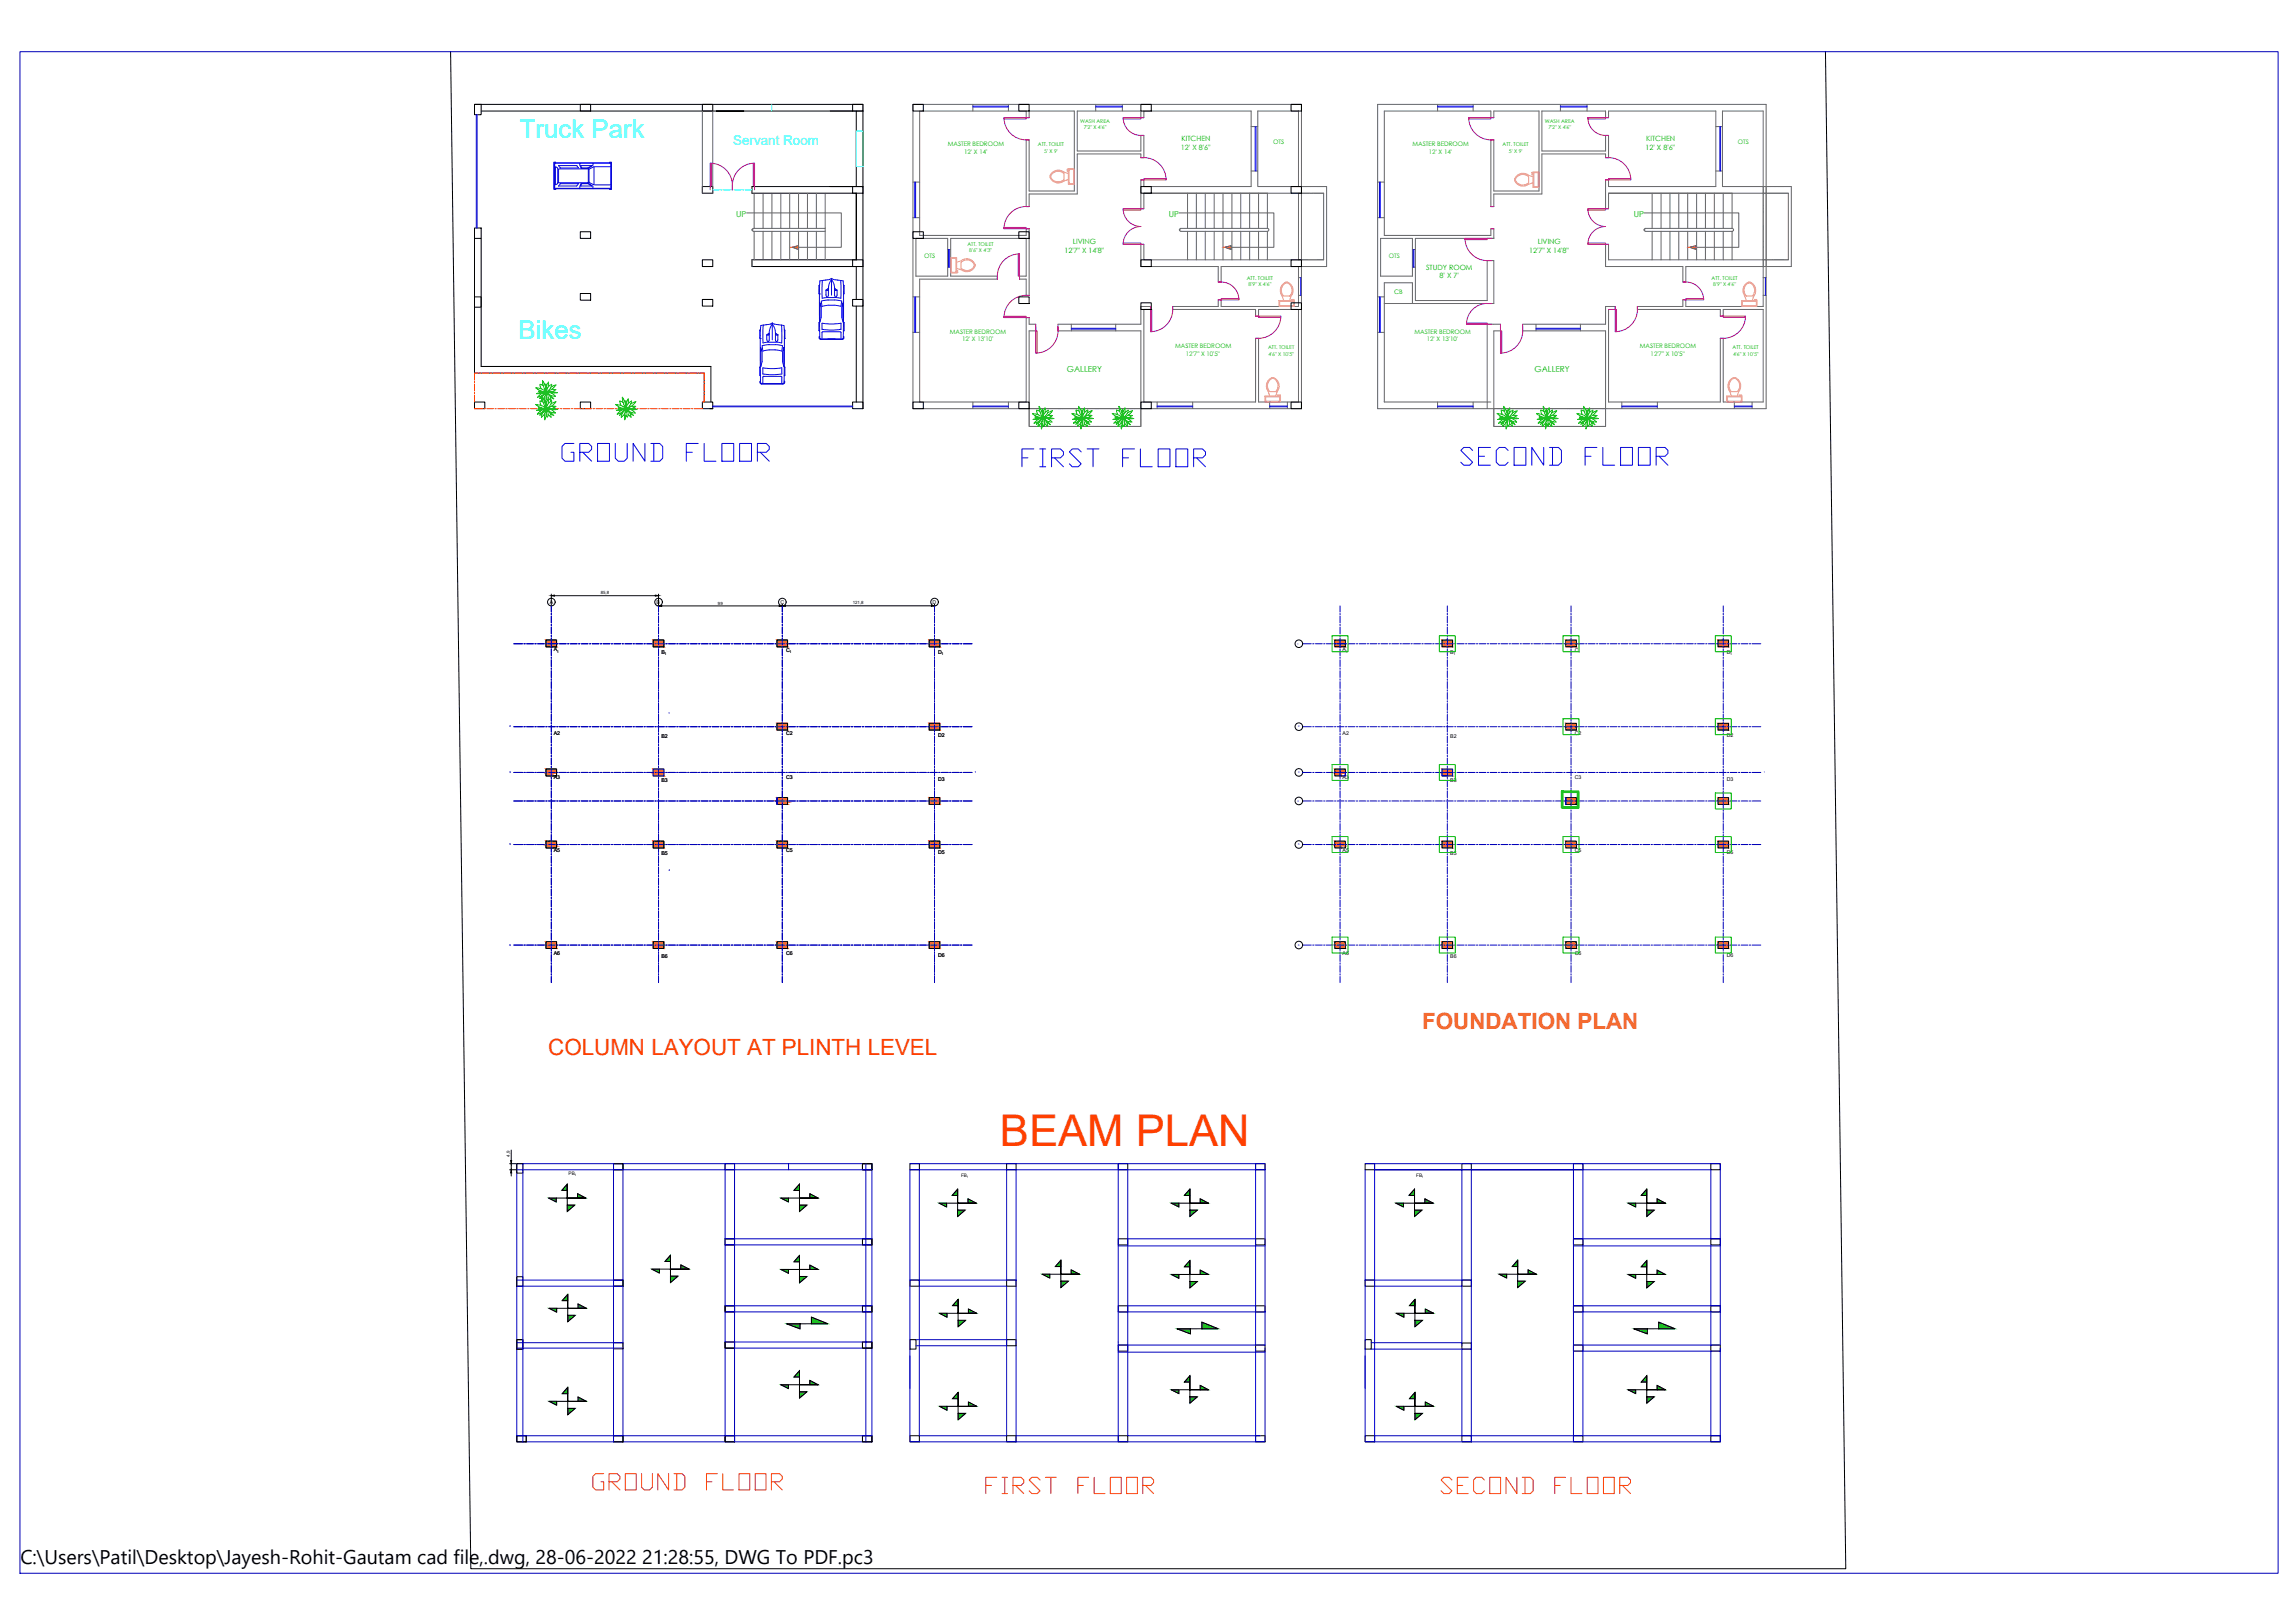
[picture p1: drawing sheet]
<svg xmlns="http://www.w3.org/2000/svg" width="841mm" height="594mm" viewBox="0 0 841 594" stroke-linecap="round" stroke-linejoin="round" font-family="sans-serif">
<defs><g id="words">
<text font-size="16" fill="#ff3f00" x="366.4" y="419.8">BEAM PLAN</text>
<g font-size="10.6" fill="#00f">
<text x="204.6" y="170">GROUND FLOOR</text>
<text x="373.2" y="172.2">FIRST FLOOR</text>
<text x="534.1" y="171.4">SECOND FLOOR</text>
</g>
<g font-size="10.1" fill="#ed1f24">
<text x="215.9" y="546.8">GROUND FLOOR</text>
<text x="360.2" y="548.2">FIRST FLOOR</text>
<text x="527" y="548.2">SECOND FLOOR</text>
</g>
<g font-size="9.5" fill="#0ff">
<text x="190.5" y="50.4">Truck Park</text>
<text x="190" y="124.2">Bikes</text>
</g>
<text font-size="8.2" fill="#f26722" x="521.1" y="377">FOUNDATION PLAN</text>
<text font-size="8.2" fill="#ff3f00" x="200.9" y="386.3">COLUMN LAYOUT AT PLINTH LEVEL</text>
<text font-size="7.3" x="7.5" y="572.8">C:\Users\Patil\Desktop\Jayesh-Rohit-Gautam cad file,.dwg, 28-06-2022 21:28:55, DWG To PDF.pc3</text>
<text font-size="4.9" fill="#0ff" x="268.7" y="53">Servant Room</text>
<g font-size="3" fill="#00b800">
<text x="269.8" y="79.3">UP</text>
<text x="428.3" y="79.3">UP</text>
<text x="598.7" y="79.3">UP</text>
<text x="391" y="136.3">GALLERY</text>
<text x="562.4" y="136.3">GALLERY</text>
</g>
<g font-size="2.6" fill="#00b800">
<text x="433" y="51.7">KITCHEN</text>
<text x="603.3" y="51.7">KITCHEN</text>
<text x="432.8" y="54.9">12' X 8'6&quot;</text>
<text x="603" y="54.9">12' X 8'6&quot;</text>
<text x="393.2" y="89.5">LIVING</text>
<text x="563.5" y="89.5">LIVING</text>
<text x="390.1" y="92.7">12'7&quot; X 14'8&quot;</text>
<text x="560.4" y="92.7">12'7&quot; X 14'8&quot;</text>
<text x="522.6" y="98.7">STUDY ROOM</text>
<text x="527.6" y="101.9">8' X 7'</text>
</g>
<g font-size="2.3" fill="#00b800">
<text x="347.3" y="53.5">MASTER BEDROOM</text>
<text x="466.6" y="52.9">OTS</text>
<text x="517.6" y="53.5">MASTER BEDROOM</text>
<text x="636.9" y="52.9">OTS</text>
<text x="353.3" y="56.3">12' X 14'</text>
<text x="523.6" y="56.3">12' X 14'</text>
<text x="338.6" y="94.5">OTS</text>
<text x="508.9" y="94.5">OTS</text>
<text x="510.9" y="107.6">CB</text>
<text x="348.1" y="122.2">MASTER BEDROOM</text>
<text x="352.6" y="125">12' X 13'10'</text>
<text x="518.4" y="122.2">MASTER BEDROOM</text>
<text x="522.9" y="125">12' X 13'10'</text>
<text x="430.6" y="127.5">MASTER BEDROOM</text>
<text x="434.6" y="130.3">12'7&quot; X 10'5&quot;</text>
<text x="600.9" y="127.5">MASTER BEDROOM</text>
<text x="604.9" y="130.3">12'7&quot; X 10'5&quot;</text>
</g>
<g font-size="1.9" fill="#00b800">
<text x="395.8" y="45">WASH AREA</text>
<text x="397.1" y="47.3">7'2&quot; X 4'6&quot;</text>
<text x="566.1" y="45">WASH AREA</text>
<text x="567.4" y="47.3">7'2&quot; X 4'6&quot;</text>
<text x="380.3" y="53.6">ATT. TOILET</text>
<text x="550.6" y="53.6">ATT. TOILET</text>
<text x="382.7" y="55.9">5' X 9'</text>
<text x="553" y="55.9">5' X 9'</text>
<text x="354.5" y="90">ATT. TOILET</text>
<text x="355.2" y="92.3">8'6&quot; X 4'3&quot;</text>
<text x="456.9" y="102.4">ATT. TOILET</text>
<text x="457.6" y="104.7">8'9&quot; X 4'6&quot;</text>
<text x="627.2" y="102.4">ATT. TOILET</text>
<text x="627.9" y="104.7">8'9&quot; X 4'6&quot;</text>
<text x="464.7" y="128">ATT. TOILET</text>
<text x="464.8" y="130.3">4'6&quot; X 10'5&quot;</text>
<text x="634.9" y="128">ATT. TOILET</text>
<text x="635.1" y="130.3">4'6&quot; X 10'5&quot;</text>
</g>
<g font-size="1.9">
<text x="201.5" y="221.1">A</text>
<text x="240.5" y="221.1">B</text>
<text x="286" y="221.1">C</text>
<text x="341.8" y="221.1">D</text>
<text x="202.9" y="238.6">A</text>
<text x="242.4" y="239.7">B</text>
<text x="288.1" y="238.7">C</text>
<text x="343.8" y="239.4">D</text>
<text x="492" y="238.6">A</text>
<text x="531.5" y="239.7">B</text>
<text x="577.1" y="238.7">C</text>
<text x="632.8" y="239.4">D</text>
<text x="202.9" y="269.2">A2</text>
<text x="288.1" y="269.3">C2</text>
<text x="492" y="269.2">A2</text>
<text x="577.1" y="269.3">C2</text>
<text x="242.4" y="270.3">B2</text>
<text x="343.8" y="270">D2</text>
<text x="531.5" y="270.3">B2</text>
<text x="632.8" y="270">D2</text>
<text x="202.9" y="285.4">A3</text>
<text x="242.4" y="286.5">B3</text>
<text x="288.1" y="285.5">C3</text>
<text x="343.8" y="286.2">D3</text>
<text x="492" y="285.4">A3</text>
<text x="531.5" y="286.5">B3</text>
<text x="577.1" y="285.5">C3</text>
<text x="632.8" y="286.2">D3</text>
<text x="202.9" y="311.9">A5</text>
<text x="492" y="311.9">A5</text>
<text x="242.4" y="313">B5</text>
<text x="288.1" y="312">C5</text>
<text x="343.8" y="312.8">D5</text>
<text x="531.5" y="313">B5</text>
<text x="577.1" y="312">C5</text>
<text x="632.8" y="312.8">D5</text>
<text x="202.9" y="349.7">A6</text>
<text x="242.4" y="350.8">B6</text>
<text x="288.1" y="349.8">C6</text>
<text x="343.8" y="350.6">D6</text>
<text x="492" y="349.7">A6</text>
<text x="531.5" y="350.8">B6</text>
<text x="577.1" y="349.8">C6</text>
<text x="632.8" y="350.6">D6</text>
</g>
<g font-size="1.7">
<text x="208.4" y="430.5">PB</text>
<text x="352.2" y="431">FB</text>
<text x="519" y="431">FB</text>
</g>
<g font-size="1.6">
<text x="220.1" y="217.7">85,8</text>
<text x="263.1" y="221.6">99</text>
<text x="312.5" y="221.4">121,8</text>
<text x="186.8" y="423.7" transform="rotate(-90 186.8 423.7)">4,9</text>
</g>
<g font-size="1.3">
<text x="204.1" y="239">1</text>
<text x="289.3" y="239.1">1</text>
<text x="345" y="239.8">1</text>
<text x="493.1" y="239">1</text>
<text x="578.4" y="239.1">1</text>
<text x="634" y="239.8">1</text>
<text x="243.5" y="240.1">1</text>
<text x="532.6" y="240.1">1</text>
</g>
<g font-size="1.2">
<text x="210.5" y="430.9">1</text>
<text x="354.3" y="431.3">1</text>
<text x="521.1" y="431.3">1</text>
</g>
<g font-size="1" fill="#0000b8">
<text x="475.4" y="236.1">1</text>
<text x="245" y="261.5">1</text>
<text x="186.7" y="266.4">2</text>
<text x="475.7" y="266.4">2</text>
<text x="186.7" y="283.1">3</text>
<text x="357.3" y="283.1">1</text>
<text x="475.7" y="283.1">3</text>
<text x="646.4" y="283.1">1</text>
<text x="475.5" y="293.6">4</text>
<text x="186.7" y="309.5">5</text>
<text x="475.7" y="309.5">5</text>
<text x="245.1" y="318.9">4</text>
<text x="186.7" y="346.5">6</text>
<text x="475.7" y="346.5">6</text>
</g>
</g></defs>
<!-- layer: 0 -->
<g fill="none" stroke="#000" stroke-width=".37">
<path d="M165.1 19l7.4 555.6h503.9l-7.4-555.6M173.9 38.2h2.4v3.8h-2.4zM212.7 38.2h3.7v2.5h-3.7zM257.4 38.2h3.8v2.5h-3.8zM312.4 38.2h3.8v2.5h-3.8zM334.6 38.2h3.8v2.5h-3.8zM373.4 38.2h3.7v2.5h-3.7zM418.1 38.2h3.8v2.5h-3.8zM473.1 38.2h3.8v2.5h-3.8zM257.4 68.3h3.8v2.5h-3.8zM312.4 68.3h3.8v2.5h-3.8zM418.1 68.3h3.8v2.5h-3.8z"/>
<path d="M473.1 68.3h3.8v2.5h-3.8zM173.9 83.5h2.4v3.8h-2.4zM212.7 84.9h3.7v2.4h-3.7zM257.4 95.2h3.8v2.4h-3.8zM312.4 95.2h3.8v2.4h-3.8zM334.6 84.9h3.8v2.4h-3.8zM373.4 84.9h3.7v2.4h-3.7zM418.1 95.2h3.8v2.4h-3.8zM473.1 95.2h3.8v2.4h-3.8zM173.9 108.7h2.4v3.8h-2.4zM212.7 107.5h3.7v2.4h-3.7zM257.4 109.7h3.8v2.4h-3.8z"/>
<path d="M312.4 109.7h3.8v2.4h-3.8zM373.4 108.7h3.7v2.5h-3.7zM418.1 110.9h3.8v2.4h-3.8zM473.1 110.9h3.8v2.4h-3.8zM173.9 147.2h3.8v2.5h-3.8zM212.7 147.2h3.7v2.5h-3.7zM257.4 147.2h3.8v2.5h-3.8zM312.4 147.2h3.8v2.5h-3.8zM334.6 147.2h3.8v2.5h-3.8zM373.4 147.2h3.7v2.5h-3.7zM418.1 147.2h3.8v2.5h-3.8zM473.1 147.2h3.8v2.5h-3.8z"/>
<path d="M202 217.6v4M203.2 218.2h37M241.3 217.6v4M200.1 234.4h3.9v2.5h-3.9zM239.4 234.4h3.8v2.5h-3.8zM242.5 221.9h43M284.8 234.4h3.8v2.5h-3.8zM286.7 221.3v.3M287.8 221.9h53.5M340.5 234.4h3.9v2.5h-3.9zM342.5 221.3v.3M489.2 234.4h3.8v2.5h-3.8z"/>
<path d="M528.4 234.4h3.9v2.5h-3.9zM573.8 234.4h3.8v2.5h-3.8zM629.6 234.4h3.8v2.5h-3.8zM284.8 264.9h3.8v2.5h-3.8zM340.5 264.9h3.9v2.5h-3.9zM573.8 264.9h3.8v2.5h-3.8zM629.6 264.9h3.8v2.5h-3.8zM200.1 281.7h3.9v2.5h-3.9zM284.8 292.1h3.8v2.5h-3.8zM340.5 292.1h3.9v2.5h-3.9zM489.2 281.7h3.8v2.5h-3.8zM573.8 292.1h3.8v2.5h-3.8z"/>
<path d="M629.6 292.1h3.8v2.5h-3.8zM200.1 308.1h3.9v2.5h-3.9zM239.4 308.1h3.8v2.5h-3.8zM284.8 308.1h3.8v2.5h-3.8zM340.5 308.1h3.9v2.5h-3.9zM489.2 308.1h3.8v2.5h-3.8zM528.4 308.1h3.9v2.5h-3.9zM573.8 308.1h3.8v2.5h-3.8zM629.6 308.1h3.8v2.5h-3.8zM200.1 344.9h3.9v2.5h-3.9zM239.4 344.9h3.8v2.5h-3.8zM284.8 344.9h3.8v2.5h-3.8z"/>
<path d="M340.5 344.9h3.9v2.5h-3.9zM489.2 344.9h3.8v2.5h-3.8zM528.4 344.9h3.9v2.5h-3.9zM573.8 344.9h3.8v2.5h-3.8zM629.6 344.9h3.8v2.5h-3.8zM186.8 428.4h2.3M186.8 426.2h2.3M187.3 421.2v3.9M187.3 426.2v2.2M187.3 429.6v1.1M189.4 426.2h2.2v3.5h-2.2zM203.8 438.8v1.4l-2.7-1.4h13.6h-6.8v-5.1v10l2.7-2.3h-2.7"/>
<path d="M207.9 433.7l-2 2.3h2M211.7 438.8v-1.6l3 1.6M224.8 426.2h3.5v2.2h-3.5zM265.7 426.2h3.5v2.2h-3.5zM288.9 438.8v1.4l-2.8-1.4h13.7h-6.8v-5.1v10l2.7-2.3h-2.7M293 433.7l-2.1 2.3h2.1M296.8 438.8v-1.6l3 1.6M316.1 426.2h3.4v2.2h-3.4zM333.4 426.2h3.5v2.2h-3.5zM350.9 435.5l-2 2.3h2M368.9 426.2h3.5v2.2h-3.5zM409.8 426.2h3.5v2.2h-3.5z"/>
<path d="M436 435.5l-2 2.3h2M460.1 426.2h3.5v2.2h-3.5zM500.3 426.2h3.4v2.2h-3.4zM518.4 435.5l-2.1 2.3h2.1M535.7 426.2h3.5v2.2h-3.5zM576.6 426.2h3.5v2.2h-3.5zM603.5 435.5l-2.1 2.3h2.1M626.9 426.2h3.5v2.2h-3.5zM245.7 459.7l-2 2.3h2M265.7 453.7h3.5v2.3h-3.5zM265.7 456h3.5M265.7 453.7h3.5"/>
<path d="M293 459.8l-2.1 2.3h2.1M316.1 453.7h3.4v2.3h-3.4zM346.9 440.7v1.4l-2.8-1.4h13.7h-6.9v-5.2v10.1l2.8-2.4h-2.8M354.7 440.7v-1.6l3.1 1.6M409.8 453.7h3.5v2.3h-3.5zM432 440.7v1.4l-2.8-1.4h13.7h-6.9v-5.2v10.1l2.8-2.4h-2.8M439.8 440.7v-1.6l3.1 1.6M460.1 453.7h3.5v2.3h-3.5zM514.3 440.7v1.4l-2.8-1.4h13.7h-6.8v-5.2v10.1l2.7-2.4h-2.7M522.1 440.7v-1.6l3.1 1.6M576.6 453.7h3.5v2.3h-3.5zM599.4 440.7v1.4l-2.8-1.4h13.7h-6.8v-5.2v10.1l2.7-2.4h-2.7"/>
<path d="M607.2 440.7v-1.6l3.1 1.6M626.9 453.7h3.5v2.3h-3.5zM189.4 467.6h2.2v3.5h-2.2zM204 479.2v1.4l-2.8-1.4h13.7h-6.9v-5.1v10l2.8-2.3h-2.8M208 474.1l-2 2.3h2M211.8 479.2v-1.6l3.1 1.6M224.8 468.8h3.5v2.3h-3.5zM241.6 464.8v1.5l-2.7-1.5h13.6h-6.8v-5.1v10.1l2.8-2.4h-2.8M249.5 464.8v-1.5l3 1.5M265.7 478.3h3.5v2.2h-3.5zM288.9 465v1.4l-2.8-1.4h13.7h-6.8v-5.2v10.1l2.7-2.4h-2.7M296.8 465v-1.7l3 1.7"/>
<path d="M316.1 478.3h3.4v2.2h-3.4zM333.4 468.8h3.5v2.3h-3.5zM351.1 475.9l-2 2.3h2M368.9 468.8h3.5v2.3h-3.5zM384.7 466.7v1.4l-2.8-1.4h13.7h-6.8v-5.1v10l2.7-2.4h-2.7M388.8 461.6l-2.1 2.3h2.1M392.5 466.7v-1.6l3.1 1.6M409.8 478.3h3.5v2.2h-3.5zM432 466.8v1.4l-2.8-1.4h13.7h-6.9v-5.1v10l2.8-2.3h-2.8M436 461.7l-2 2.3h2M439.8 466.8v-1.6l3.1 1.6M460.1 478.3h3.5v2.2h-3.5z"/>
<path d="M500.3 468.8h3.4v2.3h-3.4zM518.5 475.9l-2 2.3h2M535.7 468.8h3.5v2.3h-3.5zM552.1 466.7v1.4l-2.8-1.4h13.7h-6.8v-5.1v10l2.7-2.4h-2.7M556.2 461.6l-2 2.3h2M560 466.7v-1.6l3 1.6M576.6 478.3h3.5v2.2h-3.5zM599.4 466.8v1.4l-2.8-1.4h13.7h-6.8v-5.1v10l2.7-2.3h-2.7M603.5 461.7l-2.1 2.3h2.1M607.2 466.8v-1.6l3.1 1.6M626.9 478.3h3.5v2.2h-3.5zM189.4 490.7h2.2v3.4h-2.2z"/>
<path d="M224.8 491.8h3.5v2.2h-3.5zM265.7 491.5h3.5v2.3h-3.5zM293.2 484.9v1.8l-4.9-1.8 15-.1-5.9-2.4v2.5M316.1 491.5h3.4v2.3h-3.4zM333.4 490.7h2.3v3.4h-2.3zM347 481v1.4l-2.7-1.4h13.6h-6.8v-5.1v10l2.8-2.3h-2.8M354.9 481v-1.6l3 1.6M368.9 490.7h3.5v2.2h-3.5zM409.8 492.6h3.5v2.3h-3.5zM440.4 486.7v-2.4l6 2.4h-15l4.8 1.8v-1.8M460.1 492.6h3.5v2.3h-3.5zM500.3 490.7h2.2v3.4h-2.2z"/>
<path d="M514.5 481v1.4l-2.8-1.4h13.7h-6.9v-5.1v10l2.8-2.3h-2.8M522.3 481v-1.6l3.1 1.6M535.7 491.9h3.5v2.2h-3.5zM576.6 492.6h3.5v2.3h-3.5zM607.8 486.7v-2.4l6 2.4h-15l4.9 1.8v-1.8M626.9 492.6h3.5v2.3h-3.5zM204 513.3v1.4l-2.8-1.4h13.7h-6.9v-5.2v10.1l2.8-2.4h-2.8M208 508.1l-2 2.4h2M211.8 513.3v-1.6l3.1 1.6M288.9 507.2v1.4l-2.8-1.4h13.7h-6.8v-5.1v10l2.7-2.4h-2.7M293 502.1l-2.1 2.3h2.1M296.8 507.2v-1.6l3 1.6"/>
<path d="M347 515.1v1.4l-2.7-1.4h13.6h-6.8v-5.1v10l2.8-2.3h-2.8M351.1 510l-2 2.3h2M354.9 515.1v-1.6l3 1.6M432 509v1.4l-2.8-1.4h13.7h-6.9v-5.1v10l2.8-2.3h-2.8M436 503.9l-2 2.3h2M439.8 509v-1.6l3.1 1.6M514.5 515.1v1.4l-2.8-1.4h13.7h-6.9v-5.1v10l2.8-2.3h-2.8M518.5 510l-2 2.3h2M522.3 515.1v-1.6l3.1 1.6M599.4 509v1.4l-2.8-1.4h13.7h-6.8v-5.1v10l2.7-2.3h-2.7M603.5 503.9l-2.1 2.3h2.1M607.2 509v-1.6l3.1 1.6"/>
<path d="M189.4 525.9h3.4v2.2h-3.4zM224.8 525.9h3.5v2.2h-3.5zM265.7 525.9h3.5v2.2h-3.5zM316.1 525.9h3.4v2.2h-3.4zM333.4 525.9h3.5v2.2h-3.5zM368.9 525.9h3.5v2.2h-3.5zM409.8 525.9h3.5v2.2h-3.5zM460.1 525.9h3.5v2.2h-3.5zM500.3 525.9h3.4v2.2h-3.4zM535.7 525.9h3.5v2.2h-3.5zM576.6 525.9h3.5v2.2h-3.5zM626.9 525.9h3.5v2.2h-3.5z"/>
<circle cx="202" cy="220.5" r="1.39"/>
<circle cx="241.3" cy="220.5" r="1.39"/>
<circle cx="286.7" cy="220.5" r="1.39"/>
<circle cx="342.5" cy="220.5" r="1.39"/>
<circle cx="476" cy="235.8" r="1.39"/>
<circle cx="476" cy="266.2" r="1.39"/>
<circle cx="476" cy="293.4" r="1.39"/>
<circle cx="476" cy="282.9" r="1.39"/>
<circle cx="476" cy="309.3" r="1.39"/>
<circle cx="476" cy="346.1" r="1.39"/>
</g>
<!-- layer: WALL J -->
<path d="M173.9 38.2h142.3M176.3 40.7h96.3h-10.1M272.6 40.7h43.6v109M313.8 40.7v27.6M316.2 68.3h-40.6v2.5h38.2M173.9 84.9v51.8h84.2v10.5M176.3 87.3v46.9h84.2v13M275.6 84.2h.1M313.8 95.2v-24.4v24.4M313.8 95.2h-38.2v2.4h38.2v12.1M313.8 112.1v35.1M260.1 149.7h1.1" fill="none" stroke="#000" stroke-width=".37"/>
<g fill="none" stroke="#636466" stroke-width=".37">
<path d="M316.2 38.2v2.5M356.5 38.2v2.5M369.5 38.2v2.5M401.5 38.2v2.5M411.3 38.2v2.5M526.8 38.2v2.5M539.8 38.2v2.5M571.8 38.2v2.5M581.6 38.2v2.5M257.4 40.7v30.1M261.2 40.7v30.1M376 43.1v-2.4h-39v45.5h39v-2.4"/>
<path d="M376 51.2v24.5M377.1 43.1v-2.4h16.6v29.3h-16.6v-18.8M418.1 43.1v-2.4h-23.3v14.6h23.3v-5.7M418.1 57.8v-1.4h-23.3v14.6h-17.7v4.7M419.2 43.1v-2.4h39.3v27.6h-39.3v-2.4M419.2 49.6v8.2M458.5 46.4h2.4M460.9 40.7h14.9v27.6h-14.9zM546.3 43.1v-2.4h-39v45.5h39v-2.4M546.3 51.2v24.5M547.4 43.1v-2.4h16.6v29.3h-16.6v-18.8M588.4 43.1v-2.4h-23.4v14.6h23.4v-5.7"/>
<path d="M588.4 57.8v-1.4h-23.4v14.6h-17.6v4.7M589.5 43.1v-2.4h39.3v27.6h-39.3v-2.4M589.5 49.6v8.2M628.8 46.4h2.4M631.2 40.7h14.9v27.6h-14.9zM276.4 70.8v12.8M279.6 70.8v12.8M282.9 70.8v12.8M286.1 70.8v12.8M289.4 70.8v12.8M292.6 70.8v12.8M295.9 70.8v12.8"/>
<path d="M299.2 70.8v12.8M302.4 70.8v24.4M334.6 79.7h2.4M334.6 66.7h2.4M418.1 65.9v10.6M435.2 70.8v12.8M438.4 70.8v12.8M441.7 70.8v12.8M444.9 70.8v12.8M448.2 70.8v12.8M451.4 70.8v12.8M454.7 70.8v12.8"/>
<path d="M457.9 70.8v12.8M458.5 62.6h2.4M461.2 70.8v12.8M464.4 70.8v12.8M475.8 70.8h-56.6v5.7M476.9 68.3v-30.1h-142.3v111.5h42.5v-28.5h2.5M485.1 70.8v24.4M486.1 68.3v29.3M504.8 79.7h2.5M504.8 66.7h2.5M588.4 65.9v10.6M605.4 70.8v12.8"/>
<path d="M608.7 70.8v12.8M612 70.8v12.8M615.2 70.8v12.8M618.5 70.8v12.8M621.7 70.8v12.8M625 70.8v12.8M628.2 70.8v12.8M628.8 62.6h2.4M631.5 70.8v12.8M634.7 70.8v12.8M646.1 70.8h-56.6v5.7M647.2 68.3v-30.1h-142.4v111.5h42.6v-28.5h2.5"/>
<path d="M655.4 70.8v24.4M656.4 68.3v29.3M275.6 95.2v2.4M276.4 84.7v10.5M279.6 84.7v10.5M282.9 84.7v10.5M286.1 84.7v10.5M289.4 84.7v10.5M292.6 84.7v10.5M295.9 84.7v10.5M299.2 84.7v10.5M302.4 83.6h-26.3l-.5 .6 .5 .5h26.3"/>
<path d="M335.6 87.3h11.7v13.8h-11.7zM347.3 97.9h1.1M347.3 91.4h1.1M377.1 83.8v24.4M418.1 89.5v8.1h28.3v5.7M419.2 89.5v5.7h56.6M432.2 84.2h.1M435.2 84.7v10.5M438.4 84.7v10.5M441.7 84.7v10.5M444.9 84.7v10.5M448.2 84.7v10.5"/>
<path d="M451.4 84.7v10.5M454.7 84.7v10.5M457.9 84.7v10.5M461.2 84.7v10.5M464.4 83.6h-31.7l-.5 .6 .5 .5h31.7M464.4 84.7v10.5M464.5 83.6l.5 .6-.5 .5M476.9 97.6v52.1h-58.8v-28.5h-30.4M505.9 87.3h11.7v13.8h-11.7zM517.6 97.9h1.1M517.6 91.4h1.1M547.4 83.8v3.5h-28.7v22.8h26.3v-14.7h2.4v15.8h-29.8v-7.6h-10.3v43.6h39"/>
<path d="M588.4 89.5v8.1h28.3v5.7M589.5 89.5v5.7h56.6M602.5 84.2h.1M602.5 84.2l.5 .5h31.7M605.4 84.7v10.5M608.7 84.7v10.5M612 84.7v10.5M615.2 84.7v10.5M618.5 84.7v10.5M621.7 84.7v10.5M625 84.7v10.5M628.2 84.7v10.5"/>
<path d="M631.5 84.7v10.5M634.7 83.6h-31.7l-.5 .6M634.7 84.7v10.5M634.8 83.6l.5 .6-.5 .5M647.2 97.6v52.1h-58.8v-28.5h-30.4M334.6 108.7h2.4M365.5 101.1h-17.1v-13.8h27.6v13.8h-2.4M365.5 102.2h-28.5v45h39v-30.9M373.6 102.2h2.4v6M377.1 116.3v2.5h2.5M392.6 118.8v2.4M408.9 118.8v2.4"/>
<path d="M419.2 113.3v33.9h40.9v-23.3M421.6 112.3h-3.5v6.5h-30.4M429.7 113.3h30.4v2.5M446.4 109.8v2.5h-16.7M447.5 103.3v-5.7h28.3v14.7h-28.3v-2.5M461.2 115.8v-2.5h14.6v33.9h-14.6v-23.3M475.8 108.2h1.1M475.8 101.7h1.1M504.8 108.7h2.5M549.9 118.8h-4.9v30.9M562.9 118.8v2.4M579.2 118.8v2.4"/>
<path d="M589.5 113.3v33.9h40.9v-23.3M591.9 112.3h-3.5v6.5h-30.4M600 113.3h30.4v2.5M616.7 109.8v2.5h-16.7M617.8 103.3v-5.7h28.3v14.7h-28.3v-2.5M631.5 115.8v-2.5h14.6v33.9h-14.6v-23.3M646.1 108.2h1.1M646.1 101.7h1.1M334.6 121.7h2.4M504.8 121.7h2.5M356.5 147.2v2.5M369.5 147.2v2.5"/>
<path d="M424 147.2v2.5M437.1 147.2v2.5M465.3 147.2v2.5M471.8 147.2v2.5M526.8 147.2v2.5M539.8 147.2v2.5M594.3 147.2v2.5M607.4 147.2v2.5M635.6 147.2v2.5M642.1 147.2v2.5"/>
</g>
<!-- layer: WIN J -->
<path d="M273.6 78h34.7v12.6h-15.7M432.1 78h34.7v12.6h-15.6M602.5 78h34.7v12.6h-15.7M290.4 90.6l2.2-.7v1.5zM448.9 90.6l2.3-.7v1.5zM619.3 90.6l2.2-.7v1.5z" fill="none" stroke="#636466" stroke-width=".37"/>
<!-- layer: Dimn -->
<g fill="#f26722" stroke="#f26722" stroke-width=".37">
<path d="M290.4 90.6l2.2-.7v.7zM290.4 90.6l2.2 .8v-.8z"/>
<path d="M448.9 90.6l2.3-.7v.7zM448.9 90.6l2.3 .8v-.8z"/>
<path d="M619.3 90.6l2.2-.7v.7zM619.3 90.6l2.2 .8v-.8z"/>
</g>
<!-- layer: BEAM -->
<path d="M282.8 38.2v2.5M313.8 48h2.4v13h-2.4zM261.2 69.5h2.4M264.1 69.5h.5M265.1 69.5h2.5M268.1 69.5h.5M269.1 69.5h2.5M272.1 69.5h.5M273.1 69.5h2.5" fill="none" stroke="#0ff" stroke-width=".37"/>
<!-- layer: WIN J -->
<g fill="none" stroke="#00f" stroke-width=".37">
<path d="M174.5 42v41.5M174.8 42v41.5M202.9 59.4h.8v.3h-.5v9.4h.5v.3h-.8zM203.2 59.7h20.7v9.4h-20.7zM203.2 59.8h20.7M212.5 59.7v.9l.7 1.1M217.3 59.7v.8l-1.8 1.2M223.4 59.4h.7v10h-.7v-.3h.5v-9.4h-.5zM203.2 69h20.7M203.5 61.3v6.2l.2 .1M203.7 61.1l.7 .4-.1 5.8M203.7 61.1l-.2 .1"/>
<path d="M204.3 67.3l-.6 .3M204.7 61.9h10.9v5.1h-10.9zM204.7 60.7h6.6l.6 .8h-6.5zM211.9 67.3l-.6 .8M211.9 67.3l-6.5-.1-.7 .9h6.6M212 67.2v.1M212 61.5h.1M212.5 69.1v-.9l.7-1.1a3.9 3.9 0 0 1 4.1 1.1v.9M213.2 61.7h2.3M213.2 61.5h2.3M213.2 67.3h2.3M213.2 67.2l-.4 .9h3.9l-1.2-.8"/>
<path d="M215.5 67.2v.1M215.5 61.5l1.2-.8h-3.9l.4 .8M215.5 61.5h.1M217.7 61.3v6.3l-1.8-.9M217.7 61.2l-1.8 .7v4.9M217.9 67.7h6M217.9 61.1h6M279.7 119.1l-.9 .1-.1 1.9v19.1l.4 .2 7.9 .1 .4-.4M279.7 119.1l-.1 6.5 4.7-.3 2.2 .3-.1-6.5M283 118.3l.8 .4 2.6 .4M283 118.4l-.7 .3-2.6 .4M283 118.4v6.1"/>
<path d="M286.4 119.1l.9 .1 .1 1.9-.1 19.1M300.3 107.7h.1M300.3 106.7l.1 17.1M300.3 104.5h.1M300.3 118.1h.1M300.3 118l-.2 3.1M300.3 104.5l-.2 .1 .2 3.1M300.5 110.9a13.4 13.4 0 0 1 0 7zM301 110.3l2-.4h3l2.5 .4-.3 1.9-2-.4h-2.5l-2.5 .5zM301.2 118.4v2.2M301.3 118.4a20.6 20.6 0 0 0 6.9 0M301.4 102.7l-.1 6.6"/>
<path d="M301.4 102.7l-.9 .2-.2 3.8M302.7 106.3v2l.4 .5 .5-.7 .1-3.7 1-2 1 2 .1 3.7M303.3 105.8l-.6 .5M303.4 105.8h.2M303.4 105.8h-.1M303.4 109h2.6M303.4 109l-2.1 .2M303.6 106.3l-.9 .1M303.6 106.2l-.9 .1M304.7 102l-.7 .4-2.6 .3M304.7 102h.1M304.7 102v6.1"/>
<path d="M304.7 102l.8 .4 2.6 .3M305.8 105.8h.2M305.8 106.3l1 .1M305.8 106.2l1 .1M306 109l2.1 .2M306 105.8h.1M306.1 105.8l.7 .5M306.8 106.3l-.2 2.2-.5 .2-.2-.6M308.2 118.4v2.2M309 110.9l-.1 7-.4-1.7v-3.8zM309.1 104.5h.1M309.1 118.1h.1"/>
<path d="M309.1 106.7l-.1 17.1M309.2 106.7l-.2-3.8-.9-.2v6.6M309.2 118l.2 .2M309.2 104.5l.2 .1M309.3 104.6v2.9M309.3 118.2v2.9M309.4 107.5l-.3 .2M278.4 121l.2 3M278.6 124h.1M278.6 134.4h.1M278.6 134.4l-.2 3 .3 .2M278.7 120.8l-.3 .2"/>
<path d="M278.7 139.6l-.2 .2a.68 .68 0 0 0 .7 .9M279.3 128.8v3.7l-.5 1.8-.1-7.1 .5 1.6M279.3 126.7l.2 1.9M279.3 126.6l2-.3 3-.1 2.5 .4M279.5 134.7a20.6 20.6 0 0 0 7 0v2.3a22 22 0 0 1-7 0zM279.9 137.9h6.3M279.9 137.8l-.4 .3v2.4M281.9 122.2l-.9 .4M281.9 122.6l-.9 .1M281.9 122.5l-.9 .1M282 128.1l-2.4 .5M284.2 122.2h.1"/>
<path d="M284.2 122.6l.9 .1M284.2 122.5l.9 .1M284.3 122.1l.1 .1M284.4 122.2l.6 .4v2l-.4 .5-.4-.6-.2-3.7-1-2.1-1 2.1-.1 3.7-.4 .6-.4-.5-.1-2M286.2 137.8l.3 .3M286.5 138.1v2.4M286.8 126.7l-.3 1.9-1.9-.4-2.6-.1M287.3 127.2v7.1l-.5-1.8v-3.7zM287.4 139.6l.1 .8-.6 .3M287.4 120.8l.3 .2M287.4 134.4l.3 .1M287.5 124h.1"/>
<path d="M287.6 121v2.9M287.6 134.6v2.8M287.7 137.4l-.3 .2M287.7 123.8l-.2 .2M300.1 121.1l.2 .1M300.2 123.8l.6 .5h7.8l.6-.5M300.3 121.2h.1M300.4 123.2l-.2 .6M300.4 123.8l.3 .3h8l.3-.3M301.2 124.1v-2.3l.4-.3h6.4l.2 2.6M301.3 120.6a20.6 20.6 0 0 0 6.9 0M309.1 123.2l.1 .6"/>
<path d="M309.4 121.1l-.3 .1M261.2 148.7h51.2M261.2 149h51.2M279.1 140.7h7.8"/>
</g>
<!-- layer: arch -->
<g fill="none" stroke="#ff3f00" stroke-width=".37">
<path d="M173.9 139.7v.5M175.2 136.7h-1.3v2.5M175.7 136.7h.5M176.7 136.7h2.5M179.7 136.7h.5M180.7 136.7h2.5M183.7 136.7h.5M184.7 136.7h2.5M187.7 136.7h.5M188.7 136.7h2.5M191.7 136.7h.5M192.7 136.7h2.5"/>
<path d="M195.7 136.7h.5M196.7 136.7h2.5M199.7 136.7h.5M200.7 136.7h2.5M203.7 136.7h.5M204.7 136.7h2.5M207.7 136.7h.5M208.7 136.7h2.5M211.7 136.7h.5M212.7 136.7h2.5M215.7 136.7h.5M216.7 136.7h2.5"/>
<path d="M219.7 136.7h.5M220.7 136.7h2.5M223.7 136.7h.5M224.7 136.7h2.5M227.7 136.7h.5M228.7 136.7h2.5M231.7 136.7h.5M232.7 136.7h2.5M235.7 136.7h.5M236.7 136.7h2.5M239.7 136.7h.5M240.7 136.7h2.5"/>
<path d="M243.7 136.7h.5M244.7 136.7h2.5M247.7 136.7h.5M248.7 136.7h2.5M251.7 136.7h.5M252.7 136.7h2.5M255.7 136.7h.5M256.7 136.7h1.4v2.5M258.1 139.7v.5M173.9 149.7h3M173.9 140.7v2.5M173.9 143.7v.5"/>
<path d="M173.9 144.7v2.5M177.4 149.7h.5M178.4 149.7h2.5M181.4 149.7h.5M182.4 149.7h2.5M185.4 149.7h.5M186.4 149.7h2.5M189.4 149.7h.5M190.4 149.7h2.5M193.4 149.7h.5M194.4 149.7h2.5M197.4 149.7h.5"/>
<path d="M198.4 149.7h2.5M201.4 149.7h.5M202.4 149.7h2.5M205.4 149.7h.5M206.4 149.7h2.5M209.4 149.7h.5M210.4 149.7h2.5M213.4 149.7h.5M214.4 149.7h2.5M217.4 149.7h.5M218.4 149.7h2.5M221.4 149.7h.5"/>
<path d="M222.4 149.7h2.5M225.4 149.7h.5M226.4 149.7h2.5M229.4 149.7h.5M230.4 149.7h2.5M233.4 149.7h.5M234.4 149.7h2.5M237.4 149.7h.5M238.4 149.7h2.5M241.4 149.7h.5M242.4 149.7h2.5M245.4 149.7h.5"/>
<path d="M246.4 149.7h2.5M249.4 149.7h.5M250.4 149.7h2.5M253.4 149.7h.5M254.4 149.7h3M258.1 144.7v2.5h-.7M258.1 140.7v2.5M258.1 143.7v.5"/>
</g>
<!-- layer: CAY -->
<g fill="none" stroke="#00b800" stroke-width=".37">
<path d="M196.4 148.2l2.3 .5 1.5 1M196.4 142.1l2.3 .5 1.5 1M196.4 148.2l1.5 1 2.3 .5M196.4 142l1.5 1 2.3 .5M196.6 144.2l1.8-.6 1.8-.1-1.8 .6zM197.9 146.9l.4 1.6M197.9 140.8l.4 1.6M197.9 146.9l1.2 .5M197.9 140.8l1.2 .5M198.2 149.3l-.9 .1 1.4 .4 1.5-.1M198.2 143.2l-.9 .1 1.4 .3h1.5M198.5 151.1l-1.6 .6"/>
<path d="M198.5 144.9l-1.6 .6M198.9 150.7l1.3-1-1.1 1.3-1.3 1.1zM198.9 144.6l1.3-1.1-1.1 1.4-1.3 1zM199.9 147.8l-1.1-2.3 .3 1.9 1.1 2.3M199.9 141.6l-1.1-2.2 .3 1.9 1.1 2.2M200.1 140.7l.3 1.4-.2 1.4M200.1 146.8l.3 1.4-.2 1.5-.3-1.4zM200.1 140.7l-.2 1.4 .3 1.5M200.1 145.8l.5 .8M200.2 149.7l-1.8 .5-1.8 .1M200.2 149.7l.7 1.5-.3 1.5-.5-.7M200.2 143.6l.7 1.4-.3 1.6"/>
<path d="M200.2 149.7l-.6 1.7-1.2 1.4 .4-1.5M200.2 143.5l-.6 1.8-1.2 1.4 .4-1.5M200.2 149.7l-1.8 .7-1.5 1.3M200.2 143.5l-1.8 .7-1.5 1.3M200.2 149.7l-1.8 .1-1.8 .5M200.2 149.7h2.3l1.7 .3h-2.3zM200.2 143.5h2.3l1.7 .4h-2.3zM200.2 149.7l2.7 2.5zM200.2 143.5l2.7 2.6zM200.2 149.7v2.3l-.6 1.7 .1-2.4M200.2 143.6v2.3l-.6 1.7 .1-2.4M200.3 141.4l.7-1.4-.1 1.7"/>
<path d="M201 146.1l-.1 1.7M201 146.1l-.7 1.4M201.2 147.6l1-.7-.6 1.7-1.4 1.1 .3-1.2zM201.5 151.1l.5 1.7-1.1-1.1M201.5 145l.5 1.7-1.1-1.1M201.9 147.9l1.8-.8-1.3 1.4-2.2 1.2M201.9 141.8l1.8-.8-1.3 1.4-2.2 1.2M201.9 150l1.6 1.3-1.7-.4M201.9 143.9l1.6 1.2-1.7-.3M202 148.8l1.7 .1-1.5 .7M202 142.7h1.7l-1.5 .8M202.2 140.8l-1.4 1.1-.6 1.6"/>
<path d="M202.2 140.8l-.6 1.6-1.4 1.1M225.6 148.2l2.3 .5 1.5 1M225.6 148.2l1.5 1 2.3 .5M227.1 146.9l.5 1.6M227.2 146.9l1.1 .5M227.4 149.3l-.8 .1 1.4 .4 1.4-.1M227.8 151.1l-1.6 .6M229.1 147.8l-1-2.3 .2 1.9 1.1 2.3M229.4 149.7l-1 1.3-1.3 1.1M229.4 149.7l-.5 1.7-1.2 1.4 .4-1.5M229.4 149.7h2.4l1.7 .3M229.4 149.7l-1.8 .7-1.4 1.3"/>
<path d="M229.4 149.7l-1.3 1-1 1.4M229.4 149.7l-1.8 .1-1.7 .5M229.4 149.7l.2-1.5-.3-1.4-.1 1.5 .3 1.4M229.4 149.7l-1.7 .5-1.8 .1M229.4 149.7l1.8 .3h2.3M229.5 149.7l2.7 2.5-2.8-2.5M229.5 149.7l-.1 2.3-.5 1.7 .1-2.4M229.5 149.7l.6 1.5-.2 1.5-.5-.7M230.2 146.1v1.7M230.2 146.1l-.6 1.4M230.5 147.6l.9-.7-.6 1.7-1.4 1.1 .4-1.2zM230.7 151.1l.6 1.7-1.1-1.1"/>
<path d="M231.2 147.9l1.8-.8-1.3 1.4-2.3 1.2M231.2 150l1.6 1.3-1.8-.4M231.2 148.8l1.8 .1-1.6 .7M378.3 151.5l2.4 .5 1.4 1-2.3-.5zM378.6 153.7l1.7-.6 1.8-.1-1.7 .5zM379.9 150.2l1.2 .5M379.9 150.2l.5 1.7M380.2 152.6l-.9 .1 1.4 .4 1.5-.1M380.8 148.8l.4 2.5 .9 1.7M380.8 148.8l1.1 2.3M380.8 154.7l-.4 1.5M381.7 154.6l-.1 2.5"/>
<path d="M382.1 150.1l.2 1.4-.1 1.5-.3-1.4zM382.1 155.3l.5 .8M382.2 153l1.7 .3h2.3M382.2 153l-1.1 1.3-1.3 1.1 1.1-1.3 1.3-1.1M382.2 153l2.7 2.5zM382.2 153v1.8l-.6 2.3M382.2 153l.7 1.5-.3 1.6M382.2 153l-.6 1.8-1.2 1.3M382.2 153h2.3l1.7 .3M382.2 153l-1.8 .7-1.5 1.3 1.6-.6M382.3 150.9l.7-1.5-.1 1.8M382.9 155.1l1.1 1.1"/>
<path d="M383.2 150.9l1-.7-.7 1.7-1.4 1.1 .4-1.1zM383.5 154.5l.5 1.7M383.9 151.3l1.8-.9-1.3 1.4-2.3 1.2M383.9 153.3l1.6 1.3-1.7-.4M383.9 152.2h1.8l-1.5 .7M392.8 151.5l2.3 .5 1.5 1M392.8 151.5l1.5 1 2.3 .5M393 153.6l1.8-.5 1.8-.1-1.7 .5zM394.3 150.2l1.2 .5M394.3 150.2l.5 1.6M394.6 152.6l-.8 .1 1.4 .4 1.4-.1M395.3 148.8l.4 2.5 .9 1.7"/>
<path d="M395.3 148.8l1 2.3M395.3 154.1l1.3-1.1-1 1.3-1.3 1.1zM396.5 150.1l.3 1.4-.2 1.5M396.5 150.1l-.2 1.4 .3 1.5M396.6 155.3l.5 .8M396.6 153h2.4l1.7 .3h-2.4zM396.6 153l1.5 1.1 1.3 1.4zM396.6 153l.1 1.8-.6 2.3 .1-2.5M396.6 153l.7 1.4-.2 1.7M396.6 153l-.5 1.8-1.2 1.3 .4-1.5M396.6 153l-1.8 .7-1.4 1.3 1.6-.6M396.7 150.9l.7-1.5v1.7"/>
<path d="M397.3 155.1l1.1 1.1M397.6 150.9l1-.7-.6 1.7-1.4 1.1 .4-1.2zM397.9 154.5l.5 1.7M398.4 151.3l1.8-.9-1.3 1.4-2.3 1.2M398.4 153.3l1.6 1.3-1.8-.4M398.4 152.2h1.7l-1.5 .7M407.6 151.5l2.3 .5 1.5 1-2.3-.5zM407.9 153.7l1.7-.6 1.8-.1-1.7 .5zM408.6 152.8l1.4 .3 1.4-.1M409.4 152.6l-.8 .1M409.8 154.4l-1.6 .6M410 148.8l1.1 2.3"/>
<path d="M410.1 154.7l-.4 1.5M410.1 148.8l.4 2.5 .9 1.7M410.1 154.1l1.3-1.1-2.3 2.4zM410.3 150.7l-1.2-.5 .5 1.7M411 154.6l-.1 2.5M411.3 150.1l.3 1.4-.2 1.5-.3-1.4zM411.4 153h2.4l1.7 .3h-2.4zM411.4 153l2.8 2.5zM411.4 153l.1 1.8-.6 2.3M411.4 153l.7 1.5-.2 1.6-.5-.8M411.4 153l-.5 1.8-1.2 1.3M411.4 153l-1.8 .7-1.4 1.3"/>
<path d="M411.5 150.9l.7-1.5v1.8M412.2 155.1l1 1.1M412.5 150.9l.9-.7-.6 1.7-1.4 1.1 .4-1.1zM412.7 154.5l.5 1.7M413.1 153.3l1.7 1.3-1.8-.4M413.2 152.2h1.7l-1.5 .7M415 150.4l-1.9 .9M415 150.4l-1.3 1.4-2.3 1.2M548.6 151.5l2.3 .5 1.5 1M548.6 151.5l1.5 1 2.3 .5M548.9 153.7l1.7-.6 1.8-.1-1.7 .5zM550.4 152.6l-.8 .1 1.4 .4 1.4-.1"/>
<path d="M551.1 148.8l.2 1.9 1.1 2.3M551.1 148.8l1.1 2.3M551.1 154.7l-.4 1.5M551.1 154.1l1.3-1.1-2.3 2.4zM551.3 150.7l-1.1-.5 .4 1.7M552 154.6l-.1 2.5M552.3 150.1l.3 1.4-.2 1.5-.2-1.4zM552.4 153l-.5 1.8-1.2 1.3M552.4 153l-1.8 .7-1.4 1.3 1.6-.6M552.5 153h2.3l1.7 .3h-2.3zM552.5 153l2.7 2.5zM552.5 153v1.8l-.6 2.3"/>
<path d="M552.5 153l.7 1.5-.3 1.6-.5-.8M552.6 150.9l.6-1.5v1.8M553.2 155.1l1.1 1.1M553.5 150.9l.9-.7-.6 1.7-1.4 1.1 .4-1.1zM553.7 154.5l.6 1.7M554.2 151.3l1.8-.9-1.3 1.4-2.3 1.2M554.2 153.3l1.6 1.3-1.8-.4M554.2 152.2h1.8M556 152.2l-1.6 .7M563.1 151.5l2.3 .5 1.5 1-2.3-.5zM563.3 153.6l1.8-.5 1.8-.1-1.7 .5zM564.6 150.2l1.2 .5"/>
<path d="M564.6 150.2l.5 1.6M564.9 152.6l-.9 .1 1.5 .4 1.4-.1M565.5 148.8l1.1 2.3M565.6 148.8l.2 1.9 1.1 2.3M565.6 154.1l1.3-1.1-1 1.3-1.3 1.1zM566.8 150.1l.3 1.4-.2 1.5M566.8 150.1l-.2 1.4 .3 1.5M566.9 155.3l.5 .8M566.9 153h2.3l1.8 .3h-2.4zM566.9 153l1.5 1.1 1.3 1.4zM566.9 153l.1 1.8-.6 2.3v-2.5M566.9 153l.7 1.4-.2 1.7"/>
<path d="M566.9 153l-.5 1.8-1.2 1.3 .3-1.5M566.9 153l-1.8 .7-1.4 1.3 1.6-.6M567 150.9l.7-1.5v1.7M567.6 155.1l1.1 1.1M567.9 150.9l1-.7-.6 1.7-1.4 1.1 .3-1.2zM568.2 154.5l.5 1.7M568.6 151.3l1.9-.9-1.3 1.4-2.3 1.2M568.6 153.3l1.7 1.3-1.8-.4M568.7 152.2h1.7M570.4 152.2l-1.5 .7M579.7 152.6l-.9 .1 1.4 .4 1.5-.1M580.3 148.8l.3 1.9 1.1 2.3"/>
<path d="M580.3 148.8l1.1 2.3M580.3 154.7l-.4 1.5M580.6 150.7l-1.2-.5 .5 1.7M581.2 154.6v2.5M581.6 150.1l.3 1.4-.2 1.5-.3-1.4zM581.7 153l-.5 1.8-1.3 1.3M581.7 153h2.3l1.7 .3M581.7 153l2.7 2.6M581.7 153l-1.8-.3-2-1.2 2.3 .5 1.5 1M581.7 153l-1.7 .5-1.9 .2 1.8-.6 1.8-.1M581.7 153l1.7 .3h2.4M581.7 153l-1 1.3-1.4 1.1 1.1-1.3 1.3-1.1"/>
<path d="M581.7 153l2.8 2.5M581.7 153l.1 1.8-.6 2.3M581.7 153l.7 1.5-.2 1.6-.5-.8M581.7 153l-1.8 .7-1.4 1.3 1.6-.6M581.8 150.9l.7-1.5v1.8M582.4 155.1l1.1 1.1M582.7 150.9l1-.7-.6 1.7-1.4 1.1 .3-1.1zM583 154.5l.5 1.7M583.4 151.3l1.9-.9-1.3 1.4-2.3 1.2M583.4 153.3l1.7 1.3-1.8-.4M583.5 152.2h1.7l-1.5 .7M488.2 232.9h5.8v5.8h-5.8z"/>
<path d="M527.5 232.9h5.8v5.8h-5.8zM572.8 232.9h5.8v5.8h-5.8zM628.6 232.9h5.8v5.8h-5.8zM572.8 263.2h5.8v5.9h-5.8zM628.6 263.2h5.8v5.9h-5.8zM488.2 280h5.8v5.8h-5.8zM527.5 280h5.8v5.8h-5.8zM628.6 290.5h5.8v5.8h-5.8zM488.2 306.4h5.8v5.8h-5.8zM527.5 306.4h5.8v5.8h-5.8zM572.8 306.4h5.8v5.8h-5.8zM628.6 306.4h5.8v5.8h-5.8z"/>
<path d="M488.2 343.2h5.8v5.9h-5.8zM527.5 343.2h5.8v5.9h-5.8zM572.8 343.2h5.8v5.9h-5.8zM628.6 343.2h5.8v5.9h-5.8z"/>
</g>
<!-- layer: Door -->
<g fill="none" stroke="#b800b8" stroke-width=".37">
<path d="M260.2 59.8h.5v8.1h-.5zM260.3 59.8a8.1 8.1 0 0 1 8.1 8.1M276 59.8h.5v8.1h-.5zM276.5 59.8a8.4 8.4 0 0 0-8.1 9.7M367.9 43.1h8.1v.5h-8.1zM367.9 43.1a8.2 8.2 0 0 0 9.2 8.1M376 43.1h1.1M411.6 43.1h6.5v.5h-6.5zM411.6 43.1a6.6 6.6 0 0 0 7.6 6.5M418.1 43.1h1.1M418.1 57.8h1.1M419.2 57.7a8.1 8.1 0 0 1 8.1 8.2"/>
<path d="M538.2 43.1h8.1v.5h-8.1zM538.2 43.1a8.1 8.1 0 0 0 8.2 8.1M546.3 43.1h1.1M546.3 51.2h1.1M581.9 43.1h6.5v.5h-6.5zM581.9 43.1a6.6 6.6 0 0 0 7.6 6.5M588.4 43.1h1.1M588.4 57.8h1.1M589.5 57.7a8.1 8.1 0 0 1 8.1 8.2M260.2 67.9v1.6M276.5 67.9v1.6M377.1 75.7a8.2 8.2 0 0 0-9.2 8.1"/>
<path d="M411.6 76.4a6.5 6.5 0 0 0 6.5 6.6 6.5 6.5 0 0 0-6.5 6.5M411.6 76.5h6.5v.4h-6.5zM418.1 76.5h1.1M418.1 65.9h1.1M419.2 65.4h8.1v.5h-8.1zM546.3 75.7h1.1M581.9 76.4a6.5 6.5 0 0 0 6.5 6.6 6.5 6.5 0 0 0-6.5 6.5M581.9 76.5h6.5v.4h-6.5zM588.4 76.5h1.1M588.4 65.9h1.1M589.5 65.4h8.1v.5h-8.1zM367.9 83.3h8.1v.5h-8.1z"/>
<path d="M373.1 93h.5v8.1h-.5zM373.6 93a8.3 8.3 0 0 0-8.1 9.2M376 83.8h1.1M411.6 89h6.5v.5h-6.5zM418.1 89.5h1.1M536.9 87.3a8.4 8.4 0 0 0 9.7 8.1M536.9 87.3h8.1v.5h-8.1zM545 87.3h1.6M546.3 83.8h1.1M581.9 89h6.5v.5h-6.5zM588.4 89.5h1.1M367.9 115.8h8.1v.5h-8.1z"/>
<path d="M373.6 101.1v1.1M376 116.3h1.1M377.1 108.2a8.2 8.2 0 0 0-9.2 8.1M379.6 118.8v2.4M387.7 118.8a8.7 8.7 0 0 1-5.9 10.2l-2.2 .3M419.2 113.3h2.4M421.6 113.3h.5v8.2h-.5zM421.6 112.3v1M429.7 112.3a8.2 8.2 0 0 1-8.1 9.2M446.4 103.3a6.6 6.6 0 0 1 7.6 6.5M446.4 109.8h1.1M447.5 109.3h6.5v.5h-6.5z"/>
<path d="M460.1 115.8h1.1M461.2 115.8h8.1v.5h-8.1zM469.4 115.8a8.3 8.3 0 0 1-9.3 8.1M537.4 118.3h7.6v.5h-7.6zM545 118.8h1.6M546.6 111.2a7.8 7.8 0 0 0-9.2 7.5M549.9 118.8v2.4M558 118.8a8.7 8.7 0 0 1-6 10.2l-2.1 .3M589.5 113.3h2.4M591.9 113.3h.5v8.2h-.5zM591.9 112.3v1M600 112.3a8.2 8.2 0 0 1-8.1 9.2"/>
<path d="M616.7 103.3a6.6 6.6 0 0 1 7.6 6.5M616.7 109.8h1.1M617.8 109.3h6.5v.5h-6.5zM630.4 115.8h1.1M631.5 115.8h8.1v.5h-8.1zM639.7 115.8a8.3 8.3 0 0 1-9.3 8.1M379.6 121.2h.5v8.2h-.5zM549.9 121.2h.4v8.2h-.4z"/>
</g>
<!-- layer: Win -->
<g fill="none" stroke="#00f" stroke-width=".37">
<path d="M356.5 39.2h13M356.5 38.9h13M401.5 39.2h9.8M401.5 38.9h9.8M526.8 39.2h13M526.8 38.9h13M571.8 39.2h9.8M571.8 38.9h9.8M460 46.4v16.2M460.3 46.4v16.2M630.3 46.4v16.2M630.5 46.4v16.2"/>
<path d="M335.2 66.7v13M335.5 66.7v13M505.5 66.7v13M505.8 66.7v13M347.6 91.4v6.5M347.8 91.4v6.5M517.9 91.4v6.5M518.1 91.4v6.5M335.2 108.7v13M335.5 108.7v13M476.6 101.7v6.5M505.5 108.7v13"/>
<path d="M505.8 108.7v13M646.9 101.7v6.5M392.6 120.2h16.3M392.6 120.5h16.3M562.9 120.2h16.3M562.9 120.5h16.3M356.5 148.7h13M356.5 149h13M424 148.7h13.1M424 149h13.1M465.3 148.7h6.5M465.3 149h6.5"/>
<path d="M526.8 148.7h13M526.8 149h13M594.3 148.7h13.1M594.3 149h13.1M635.6 148.7h6.5M635.6 149h6.5"/>
</g>
<!-- layer: arch -->
<path d="M475.8 68.3h10.3M476.9 68.3v29.3M485.1 70.8h-9.3v24.4h9.3M646.1 70.8h9.3M647.2 68.3v29.3M656.4 68.3h-10.3v29.3h10.3M475.8 97.6h10.3M646.1 95.2h9.3M507.3 111.2h10.3M377.1 149.7h41v6.5h-41zM547.4 149.7h41v6.5h-41z" fill="none" stroke="#636466" stroke-width=".37"/>
<!-- layer: acc -->
<g fill="none" stroke="#dda56e" stroke-width=".37">
<path d="M385.2 65.1a2.58 2.58 0 0 1 3.9-2.1l.8 .6v2.2a3.1 3.1 0 0 1-4.8-.7M391.5 63.6l-1.6-.6a3.1 3.1 0 0 0-5.1 1.9 3.3 3.3 0 0 0 5.1 1.4l1.6-.5M391.5 61.8h2.2v5.7h-2.2zM391.5 62.5l-.1-.5h-.3v.8h.4M391.8 62.4v4.6M391.8 67l.3 .2M392.1 62.1h1.2l.1 .3v4.7l-1.3 .1M392.1 62.1l-.3 .3M560.2 64.8v2.1M560.2 64.2l1.6 .6M560.2 64.2a3.1 3.1 0 0 0-5.1 1.9 3.3 3.3 0 0 0 5.1 1.4M560.2 64.7a2.86 2.86 0 0 0-4.8 1.3 2.97 2.97 0 0 0 4.8 .9"/>
<path d="M561.8 63h2.2v5.7h-2.2zM561.8 63.7l-.1-.6h-.3v.8h.4M561.8 66.9l-1.6 .6M562.3 63.3h1.1M562.4 63.2l-.3 .3v4.6l.2 .3h1.1l.3-.3v-4.7l-.3-.2M348.4 94.3h2.2v5.7h-2.2zM348.7 94.9v4.6l.2 .2 1.4-.1v-4.7M348.7 94.8l.1-.2h1.2l.3 .2M350.6 96.1l1.6-.6a3.1 3.1 0 0 1 5.1 1.9M350.6 99.1h.4v.8h-.3l-.1-.6M352.2 96.1a2.86 2.86 0 0 1 4.8 1.2 2.99 2.99 0 0 1-4.8 1zM357.3 97.4a3.3 3.3 0 0 1-5.1 1.4l-1.6-.5"/>
<path d="M468.7 110.1h5.7v2.2h-5.7zM469.2 110.4h4.6M469.2 110.3l-.2 .2-.1 1.2 .3 .3M471.9 103.7a2.58 2.58 0 0 0-2 4l.5 .7h2.2M472 103.7a3.1 3.1 0 0 1 .6 4.7M473.1 108.4l-.5 1.7M473.1 108.5a3.1 3.1 0 0 0-1.9-5.2 3.3 3.3 0 0 0-1.3 5.2l.5 1.6M473.4 110.1v-.4h.8v.2l-.5 .2M473.8 110.3l.3 .3-.2 1.4h-4.7M638.2 110.1h5.7v2.2h-5.7zM638.7 110.4h4.7M638.8 110.3l-.3 .3 .2 1.4h4.7"/>
<path d="M639.4 108.4l.5 1.7M639.4 108.5a3.1 3.1 0 0 1 1.9-5.2 3.3 3.3 0 0 1 1.4 5.2l-.6 1.6M639.9 104.3a1.55 1.55 0 0 1 1.7-.6 1.55 1.55 0 0 1 1.1 1.3 3.1 3.1 0 0 1-.6 3.4h-2.1a3.1 3.1 0 0 1-.1-4.1zM643 110.1v-.4h.8v.2l-.6 .2M643.4 110.3l.2 .3M643.6 110.6v1.1M643.6 111.7l-.2 .3M465.3 139.3a1.55 1.55 0 0 1 1.6-.6 1.55 1.55 0 0 1 1.2 1.3 3.1 3.1 0 0 1-.6 3.4h-2.2a3.1 3.1 0 0 1 0-4.1zM635.1 138.7a3.1 3.1 0 0 0-.6 4.7M635.1 138.7a2.58 2.58 0 0 1 2.1 4l-.5 .7h-2.2M635.8 138.3a3.3 3.3 0 0 1 1.4 5.1l-.6 1.7M635.9 138.3a3.1 3.1 0 0 0-2 5.1l.6 1.7"/>
<path d="M463.6 145.1h5.7v2.1h-5.7zM463.9 145.4l4.9-.1 .2 1.5-5 .1zM465.3 145.1l-.5-1.7a3.1 3.1 0 0 1 1.9-5.1 3.3 3.3 0 0 1 1.3 5.1l-.5 1.7M468.3 145.1v-.4h.8v.2l-.5 .2M632.7 145.1h5.7v2.1h-5.7zM637.5 145.1v-.4h.8v.2l-.6 .2M638.1 145.6l-.2-.3h-4.7l-.2 1.4 .3 .3h4.6l.2-.3M638.1 145.6v1.1"/>
</g>
<!-- layer: Dimension line -->
<g fill="#f26722" stroke="#f26722" stroke-width=".37">
<path d="M342.5 234.4l1.9 1.4v-1.4zM342.5 234.4l1.9 1.4h-1.9z"/>
<path d="M340.5 234.4l2 1.4v-1.4zM340.5 234.4l2 1.4h-2z"/>
<path d="M342.5 235.8l1.9 1.1v-1.1zM342.5 235.8l1.9 1.1h-1.9z"/>
<path d="M340.5 235.8l2 1.1v-1.1zM340.5 235.8l2 1.1h-2z"/>
<path d="M286.7 264.9l1.9 1.3v-1.3zM286.7 264.9l1.9 1.3h-1.9z"/>
<path d="M284.8 264.9l1.9 1.3v-1.3zM284.8 264.9l1.9 1.3h-1.9z"/>
<path d="M286.7 266.2l1.9 1.2v-1.2zM286.7 266.2l1.9 1.2h-1.9z"/>
<path d="M284.8 266.2l1.9 1.2v-1.2zM284.8 266.2l1.9 1.2h-1.9z"/>
<path d="M342.5 292.1l1.9 1.3v-1.3zM342.5 292.1l1.9 1.3h-1.9z"/>
<path d="M340.5 292.1l2 1.3v-1.3zM340.5 292.1l2 1.3h-2z"/>
<path d="M286.7 292.1l1.9 1.3v-1.3zM286.7 292.1l1.9 1.3h-1.9z"/>
<path d="M284.8 292.1l1.9 1.3v-1.3zM284.8 292.1l1.9 1.3h-1.9z"/>
<path d="M286.7 293.4l1.9 .4v-.4zM286.7 293.4l1.9 .4h-1.9z"/>
<path d="M284.8 293.4l1.9 .4v-.4zM284.8 293.4l1.9 .4h-1.9z"/>
<path d="M342.5 293.4l1.9 1.2v-1.2zM342.5 293.4l1.9 1.2h-1.9z"/>
<path d="M340.5 293.4l2 1.2v-1.2zM340.5 293.4l2 1.2h-2z"/>
<path d="M286.7 293.8l1.9 .8v-.8zM286.7 293.8l1.9 .8h-1.9z"/>
<path d="M284.8 293.8l1.9 .8v-.8zM284.8 293.8l1.9 .8h-1.9z"/>
<path d="M342.5 308.1l1.9 1.2v-1.2zM342.5 308.1l1.9 1.2h-1.9z"/>
<path d="M340.5 308.1l2 1.2v-1.2zM340.5 308.1l2 1.2h-2z"/>
<path d="M286.7 308.1l1.9 1.2v-1.2zM286.7 308.1l1.9 1.2h-1.9z"/>
<path d="M284.8 308.1l1.9 1.2v-1.2zM284.8 308.1l1.9 1.2h-1.9z"/>
<path d="M342.5 309.3l1.9 1.3v-1.3zM342.5 309.3l1.9 1.3h-1.9z"/>
<path d="M340.5 309.3l2 1.3v-1.3zM340.5 309.3l2 1.3h-2z"/>
<path d="M286.7 309.3l1.9 1.3v-1.3zM286.7 309.3l1.9 1.3h-1.9z"/>
<path d="M284.8 309.3l1.9 1.3v-1.3zM284.8 309.3l1.9 1.3h-1.9z"/>
<path d="M286.7 234.4l1.9 1.4v-1.4zM286.7 234.4l1.9 1.4h-1.9z"/>
<path d="M284.8 234.4l1.9 1.4v-1.4zM284.8 234.4l1.9 1.4h-1.9z"/>
<path d="M241.3 234.4l1.9 1.4v-1.4zM241.3 234.4l1.9 1.4h-1.9z"/>
<path d="M239.4 234.4l1.9 1.4v-1.4zM239.4 234.4l1.9 1.4h-1.9z"/>
<path d="M202 234.4l2 1.4v-1.4zM202 234.4l2 1.4h-2z"/>
<path d="M200.1 234.4l1.9 1.4v-1.4zM200.1 234.4l1.9 1.4h-1.9z"/>
<path d="M286.7 235.8l1.9 1.1v-1.1zM286.7 235.8l1.9 1.1h-1.9z"/>
<path d="M284.8 235.8l1.9 1.1v-1.1zM284.8 235.8l1.9 1.1h-1.9z"/>
<path d="M241.3 235.8l1.9 1.1v-1.1zM241.3 235.8l1.9 1.1h-1.9z"/>
<path d="M239.4 235.8l1.9 1.1v-1.1zM239.4 235.8l1.9 1.1h-1.9z"/>
<path d="M202 235.8l2 1.1v-1.1zM202 235.8l2 1.1h-2z"/>
<path d="M200.1 235.8l1.9 1.1v-1.1zM200.1 235.8l1.9 1.1h-1.9z"/>
<path d="M342.5 264.9l1.9 1.3v-1.3zM342.5 264.9l1.9 1.3h-1.9z"/>
<path d="M340.5 264.9l2 1.3v-1.3zM340.5 264.9l2 1.3h-2z"/>
<path d="M342.5 266.2l1.9 1.2v-1.2zM342.5 266.2l1.9 1.2h-1.9z"/>
<path d="M340.5 266.2l2 1.2v-1.2zM340.5 266.2l2 1.2h-2z"/>
<path d="M241.3 281.7l1.9 1.2v-1.2zM241.3 281.7l1.9 1.2h-1.9z"/>
<path d="M239.4 281.7l1.9 1.2v-1.2zM239.4 281.7l1.9 1.2h-1.9z"/>
<path d="M202 281.7l2 1.2v-1.2zM202 281.7l2 1.2h-2z"/>
<path d="M200.1 281.7l1.9 1.2v-1.2zM200.1 281.7l1.9 1.2h-1.9z"/>
<path d="M241.3 282.9l1.9 .4v-.4zM241.3 282.9l1.9 .4h-1.9z"/>
<path d="M239.4 282.9l1.9 .4v-.4zM239.4 282.9l1.9 .4h-1.9z"/>
<path d="M202 282.9l2 .4v-.4zM202 282.9l2 .4h-2z"/>
<path d="M200.1 282.9l1.9 .4v-.4zM200.1 282.9l1.9 .4h-1.9z"/>
<path d="M241.3 283.3l1.9 .9v-.9zM241.3 283.3l1.9 .9h-1.9z"/>
<path d="M239.4 283.3l1.9 .9v-.9zM239.4 283.3l1.9 .9h-1.9z"/>
<path d="M202 283.3l.6 .9v-.9zM202 283.3l.6 .9h-.6z"/>
<path d="M200.1 283.3l1.9 .9v-.9zM200.1 283.3l1.9 .9h-1.9z"/>
<path d="M241.3 308.1l1.9 1.2v-1.2zM241.3 308.1l1.9 1.2h-1.9z"/>
<path d="M239.4 308.1l1.9 1.2v-1.2zM239.4 308.1l1.9 1.2h-1.9z"/>
<path d="M241.3 309.3l1.9 1.3v-1.3zM241.3 309.3l1.9 1.3h-1.9z"/>
<path d="M239.4 309.3l1.9 1.3v-1.3zM239.4 309.3l1.9 1.3h-1.9z"/>
<path d="M342.5 344.9l1.9 1.2v-1.2zM342.5 344.9l1.9 1.2h-1.9z"/>
<path d="M340.5 344.9l2 1.2v-1.2zM340.5 344.9l2 1.2h-2z"/>
<path d="M286.7 344.9l1.9 1.2v-1.2zM286.7 344.9l1.9 1.2h-1.9z"/>
<path d="M284.8 344.9l1.9 1.2v-1.2zM284.8 344.9l1.9 1.2h-1.9z"/>
<path d="M241.3 344.9l1.9 1.2v-1.2zM241.3 344.9l1.9 1.2h-1.9z"/>
<path d="M239.4 344.9l1.9 1.2v-1.2zM239.4 344.9l1.9 1.2h-1.9z"/>
<path d="M202 344.9l2 1.2v-1.2zM202 344.9l2 1.2h-2z"/>
<path d="M200.1 344.9l1.9 1.2v-1.2zM200.1 344.9l1.9 1.2h-1.9z"/>
<path d="M342.5 346.1l1.9 1.3v-1.3zM342.5 346.1l1.9 1.3h-1.9z"/>
<path d="M340.5 346.1l2 1.3v-1.3zM340.5 346.1l2 1.3h-2z"/>
<path d="M286.7 346.1l1.9 1.3v-1.3zM286.7 346.1l1.9 1.3h-1.9z"/>
<path d="M284.8 346.1l1.9 1.3v-1.3zM284.8 346.1l1.9 1.3h-1.9z"/>
<path d="M241.3 346.1l1.9 1.3v-1.3zM241.3 346.1l1.9 1.3h-1.9z"/>
<path d="M239.4 346.1l1.9 1.3v-1.3zM239.4 346.1l1.9 1.3h-1.9z"/>
<path d="M202 346.1l2 1.3v-1.3zM202 346.1l2 1.3h-2z"/>
<path d="M200.1 346.1l1.9 1.3v-1.3zM200.1 346.1l1.9 1.3h-1.9z"/>
<path d="M202 308.1l2 1.2v-1.2zM202 308.1l2 1.2h-2z"/>
<path d="M200.1 308.1l1.9 1.2v-1.2zM200.1 308.1l1.9 1.2h-1.9z"/>
<path d="M202 309.3l2 .5v-.5zM202 309.3l2 .5h-2z"/>
<path d="M200.1 309.3l1.9 .5v-.5zM200.1 309.3l1.9 .5h-1.9z"/>
<path d="M202 309.8l.6 .8v-.8zM202 309.8l.6 .8h-.6z"/>
<path d="M200.1 309.8l1.9 .8v-.8zM200.1 309.8l1.9 .8h-1.9z"/>
<path d="M342.5 234.4l1.9 1.4v-1.4zM342.5 234.4l1.9 1.4h-1.9z"/>
<path d="M340.5 234.4l2 1.4v-1.4zM340.5 234.4l2 1.4h-2z"/>
<path d="M342.5 235.8l1.9 1.1v-1.1zM342.5 235.8l1.9 1.1h-1.9z"/>
<path d="M340.5 235.8l2 1.1v-1.1zM340.5 235.8l2 1.1h-2z"/>
<path d="M286.7 264.9l1.9 1.3v-1.3zM286.7 264.9l1.9 1.3h-1.9z"/>
<path d="M284.8 264.9l1.9 1.3v-1.3zM284.8 264.9l1.9 1.3h-1.9z"/>
<path d="M286.7 266.2l1.9 1.2v-1.2zM286.7 266.2l1.9 1.2h-1.9z"/>
<path d="M284.8 266.2l1.9 1.2v-1.2zM284.8 266.2l1.9 1.2h-1.9z"/>
<path d="M342.5 292.1l1.9 1.3v-1.3zM342.5 292.1l1.9 1.3h-1.9z"/>
<path d="M340.5 292.1l2 1.3v-1.3zM340.5 292.1l2 1.3h-2z"/>
<path d="M286.7 292.1l1.9 1.3v-1.3zM286.7 292.1l1.9 1.3h-1.9z"/>
<path d="M284.8 292.1l1.9 1.3v-1.3zM284.8 292.1l1.9 1.3h-1.9z"/>
<path d="M286.7 293.4l1.9 .4v-.4zM286.7 293.4l1.9 .4h-1.9z"/>
<path d="M284.8 293.4l1.9 .4v-.4zM284.8 293.4l1.9 .4h-1.9z"/>
<path d="M342.5 293.4l1.9 1.2v-1.2zM342.5 293.4l1.9 1.2h-1.9z"/>
<path d="M340.5 293.4l2 1.2v-1.2zM340.5 293.4l2 1.2h-2z"/>
<path d="M286.7 293.8l1.9 .8v-.8zM286.7 293.8l1.9 .8h-1.9z"/>
<path d="M284.8 293.8l1.9 .8v-.8zM284.8 293.8l1.9 .8h-1.9z"/>
<path d="M342.5 308.1l1.9 1.2v-1.2zM342.5 308.1l1.9 1.2h-1.9z"/>
<path d="M340.5 308.1l2 1.2v-1.2zM340.5 308.1l2 1.2h-2z"/>
<path d="M286.7 308.1l1.9 1.2v-1.2zM286.7 308.1l1.9 1.2h-1.9z"/>
<path d="M284.8 308.1l1.9 1.2v-1.2zM284.8 308.1l1.9 1.2h-1.9z"/>
<path d="M342.5 309.3l1.9 1.3v-1.3zM342.5 309.3l1.9 1.3h-1.9z"/>
<path d="M340.5 309.3l2 1.3v-1.3zM340.5 309.3l2 1.3h-2z"/>
<path d="M286.7 309.3l1.9 1.3v-1.3zM286.7 309.3l1.9 1.3h-1.9z"/>
<path d="M284.8 309.3l1.9 1.3v-1.3zM284.8 309.3l1.9 1.3h-1.9z"/>
<path d="M286.7 234.4l1.9 1.4v-1.4zM286.7 234.4l1.9 1.4h-1.9z"/>
<path d="M284.8 234.4l1.9 1.4v-1.4zM284.8 234.4l1.9 1.4h-1.9z"/>
<path d="M241.3 234.4l1.9 1.4v-1.4zM241.3 234.4l1.9 1.4h-1.9z"/>
<path d="M239.4 234.4l1.9 1.4v-1.4zM239.4 234.4l1.9 1.4h-1.9z"/>
<path d="M202 234.4l2 1.4v-1.4zM202 234.4l2 1.4h-2z"/>
<path d="M200.1 234.4l1.9 1.4v-1.4zM200.1 234.4l1.9 1.4h-1.9z"/>
<path d="M286.7 235.8l1.9 1.1v-1.1zM286.7 235.8l1.9 1.1h-1.9z"/>
<path d="M284.8 235.8l1.9 1.1v-1.1zM284.8 235.8l1.9 1.1h-1.9z"/>
<path d="M241.3 235.8l1.9 1.1v-1.1zM241.3 235.8l1.9 1.1h-1.9z"/>
<path d="M239.4 235.8l1.9 1.1v-1.1zM239.4 235.8l1.9 1.1h-1.9z"/>
<path d="M202 235.8l2 1.1v-1.1zM202 235.8l2 1.1h-2z"/>
<path d="M200.1 235.8l1.9 1.1v-1.1zM200.1 235.8l1.9 1.1h-1.9z"/>
<path d="M342.5 264.9l1.9 1.3v-1.3zM342.5 264.9l1.9 1.3h-1.9z"/>
<path d="M340.5 264.9l2 1.3v-1.3zM340.5 264.9l2 1.3h-2z"/>
<path d="M342.5 266.2l1.9 1.2v-1.2zM342.5 266.2l1.9 1.2h-1.9z"/>
<path d="M340.5 266.2l2 1.2v-1.2zM340.5 266.2l2 1.2h-2z"/>
<path d="M241.3 281.7l1.9 1.2v-1.2zM241.3 281.7l1.9 1.2h-1.9z"/>
<path d="M239.4 281.7l1.9 1.2v-1.2zM239.4 281.7l1.9 1.2h-1.9z"/>
<path d="M202 281.7l2 1.2v-1.2zM202 281.7l2 1.2h-2z"/>
<path d="M200.1 281.7l1.9 1.2v-1.2zM200.1 281.7l1.9 1.2h-1.9z"/>
<path d="M241.3 282.9l1.9 .4v-.4zM241.3 282.9l1.9 .4h-1.9z"/>
<path d="M239.4 282.9l1.9 .4v-.4zM239.4 282.9l1.9 .4h-1.9z"/>
<path d="M202 282.9l2 .4v-.4zM202 282.9l2 .4h-2z"/>
<path d="M200.1 282.9l1.9 .4v-.4zM200.1 282.9l1.9 .4h-1.9z"/>
<path d="M241.3 283.3l1.9 .9v-.9zM241.3 283.3l1.9 .9h-1.9z"/>
<path d="M239.4 283.3l1.9 .9v-.9zM239.4 283.3l1.9 .9h-1.9z"/>
<path d="M202 283.3l.6 .9v-.9zM202 283.3l.6 .9h-.6z"/>
<path d="M200.1 283.3l1.9 .9v-.9zM200.1 283.3l1.9 .9h-1.9z"/>
<path d="M241.3 308.1l1.9 1.2v-1.2zM241.3 308.1l1.9 1.2h-1.9z"/>
<path d="M239.4 308.1l1.9 1.2v-1.2zM239.4 308.1l1.9 1.2h-1.9z"/>
<path d="M241.3 309.3l1.9 1.3v-1.3zM241.3 309.3l1.9 1.3h-1.9z"/>
<path d="M239.4 309.3l1.9 1.3v-1.3zM239.4 309.3l1.9 1.3h-1.9z"/>
<path d="M342.5 344.9l1.9 1.2v-1.2zM342.5 344.9l1.9 1.2h-1.9z"/>
<path d="M340.5 344.9l2 1.2v-1.2zM340.5 344.9l2 1.2h-2z"/>
<path d="M286.7 344.9l1.9 1.2v-1.2zM286.7 344.9l1.9 1.2h-1.9z"/>
<path d="M284.8 344.9l1.9 1.2v-1.2zM284.8 344.9l1.9 1.2h-1.9z"/>
<path d="M241.3 344.9l1.9 1.2v-1.2zM241.3 344.9l1.9 1.2h-1.9z"/>
<path d="M239.4 344.9l1.9 1.2v-1.2zM239.4 344.9l1.9 1.2h-1.9z"/>
<path d="M202 344.9l2 1.2v-1.2zM202 344.9l2 1.2h-2z"/>
<path d="M200.1 344.9l1.9 1.2v-1.2zM200.1 344.9l1.9 1.2h-1.9z"/>
<path d="M342.5 346.1l1.9 1.3v-1.3zM342.5 346.1l1.9 1.3h-1.9z"/>
<path d="M340.5 346.1l2 1.3v-1.3zM340.5 346.1l2 1.3h-2z"/>
<path d="M286.7 346.1l1.9 1.3v-1.3zM286.7 346.1l1.9 1.3h-1.9z"/>
<path d="M284.8 346.1l1.9 1.3v-1.3zM284.8 346.1l1.9 1.3h-1.9z"/>
<path d="M241.3 346.1l1.9 1.3v-1.3zM241.3 346.1l1.9 1.3h-1.9z"/>
<path d="M239.4 346.1l1.9 1.3v-1.3zM239.4 346.1l1.9 1.3h-1.9z"/>
<path d="M202 346.1l2 1.3v-1.3zM202 346.1l2 1.3h-2z"/>
<path d="M200.1 346.1l1.9 1.3v-1.3zM200.1 346.1l1.9 1.3h-1.9z"/>
<path d="M202 308.1l2 1.2v-1.2zM202 308.1l2 1.2h-2z"/>
<path d="M200.1 308.1l1.9 1.2v-1.2zM200.1 308.1l1.9 1.2h-1.9z"/>
<path d="M202 309.3l2 .5v-.5zM202 309.3l2 .5h-2z"/>
<path d="M200.1 309.3l1.9 .5v-.5zM200.1 309.3l1.9 .5h-1.9z"/>
<path d="M202 309.8l.6 .8v-.8zM202 309.8l.6 .8h-.6z"/>
<path d="M200.1 309.8l1.9 .8v-.8zM200.1 309.8l1.9 .8h-1.9z"/>
<path d="M631.5 234.4l1.9 1.4v-1.4zM631.5 234.4l1.9 1.4h-1.9z"/>
<path d="M629.6 234.4l1.9 1.4v-1.4zM629.6 234.4l1.9 1.4h-1.9z"/>
<path d="M631.5 235.8l1.9 1.1v-1.1zM631.5 235.8l1.9 1.1h-1.9z"/>
<path d="M629.6 235.8l1.9 1.1v-1.1zM629.6 235.8l1.9 1.1h-1.9z"/>
<path d="M575.7 264.9l1.9 1.3v-1.3zM575.7 264.9l1.9 1.3h-1.9z"/>
<path d="M573.8 264.9l1.9 1.3v-1.3zM573.8 264.9l1.9 1.3h-1.9z"/>
<path d="M575.7 266.2l1.9 1.2v-1.2zM575.7 266.2l1.9 1.2h-1.9z"/>
<path d="M573.8 266.2l1.9 1.2v-1.2zM573.8 266.2l1.9 1.2h-1.9z"/>
<path d="M631.5 292.1l1.9 1.3v-1.3zM631.5 292.1l1.9 1.3h-1.9z"/>
<path d="M629.6 292.1l1.9 1.3v-1.3zM629.6 292.1l1.9 1.3h-1.9z"/>
<path d="M575.7 292.1l1.9 1.3v-1.3zM575.7 292.1l1.9 1.3h-1.9z"/>
<path d="M573.8 292.1l1.9 1.3v-1.3zM573.8 292.1l1.9 1.3h-1.9z"/>
<path d="M575.7 293.4l1.9 .4v-.4zM575.7 293.4l1.9 .4h-1.9z"/>
<path d="M573.8 293.4l1.9 .4v-.4zM573.8 293.4l1.9 .4h-1.9z"/>
<path d="M631.5 293.4l1.9 1.2v-1.2zM631.5 293.4l1.9 1.2h-1.9z"/>
<path d="M629.6 293.4l1.9 1.2v-1.2zM629.6 293.4l1.9 1.2h-1.9z"/>
<path d="M575.7 293.8l1.9 .8v-.8zM575.7 293.8l1.9 .8h-1.9z"/>
<path d="M573.8 293.8l1.9 .8v-.8zM573.8 293.8l1.9 .8h-1.9z"/>
<path d="M631.5 308.1l1.9 1.2v-1.2zM631.5 308.1l1.9 1.2h-1.9z"/>
<path d="M629.6 308.1l1.9 1.2v-1.2zM629.6 308.1l1.9 1.2h-1.9z"/>
<path d="M575.7 308.1l1.9 1.2v-1.2zM575.7 308.1l1.9 1.2h-1.9z"/>
<path d="M573.8 308.1l1.9 1.2v-1.2zM573.8 308.1l1.9 1.2h-1.9z"/>
<path d="M631.5 309.3l1.9 1.3v-1.3zM631.5 309.3l1.9 1.3h-1.9z"/>
<path d="M629.6 309.3l1.9 1.3v-1.3zM629.6 309.3l1.9 1.3h-1.9z"/>
<path d="M575.7 309.3l1.9 1.3v-1.3zM575.7 309.3l1.9 1.3h-1.9z"/>
<path d="M573.8 309.3l1.9 1.3v-1.3zM573.8 309.3l1.9 1.3h-1.9z"/>
<path d="M575.7 234.4l1.9 1.4v-1.4zM575.7 234.4l1.9 1.4h-1.9z"/>
<path d="M573.8 234.4l1.9 1.4v-1.4zM573.8 234.4l1.9 1.4h-1.9z"/>
<path d="M530.4 234.4l1.9 1.4v-1.4zM530.4 234.4l1.9 1.4h-1.9z"/>
<path d="M528.4 234.4l2 1.4v-1.4zM528.4 234.4l2 1.4h-2z"/>
<path d="M491.1 234.4l1.9 1.4v-1.4zM491.1 234.4l1.9 1.4h-1.9z"/>
<path d="M489.2 234.4l1.9 1.4v-1.4zM489.2 234.4l1.9 1.4h-1.9z"/>
<path d="M575.7 235.8l1.9 1.1v-1.1zM575.7 235.8l1.9 1.1h-1.9z"/>
<path d="M573.8 235.8l1.9 1.1v-1.1zM573.8 235.8l1.9 1.1h-1.9z"/>
<path d="M530.4 235.8l1.9 1.1v-1.1zM530.4 235.8l1.9 1.1h-1.9z"/>
<path d="M528.4 235.8l2 1.1v-1.1zM528.4 235.8l2 1.1h-2z"/>
<path d="M491.1 235.8l1.9 1.1v-1.1zM491.1 235.8l1.9 1.1h-1.9z"/>
<path d="M489.2 235.8l1.9 1.1v-1.1zM489.2 235.8l1.9 1.1h-1.9z"/>
<path d="M631.5 264.9l1.9 1.3v-1.3zM631.5 264.9l1.9 1.3h-1.9z"/>
<path d="M629.6 264.9l1.9 1.3v-1.3zM629.6 264.9l1.9 1.3h-1.9z"/>
<path d="M631.5 266.2l1.9 1.2v-1.2zM631.5 266.2l1.9 1.2h-1.9z"/>
<path d="M629.6 266.2l1.9 1.2v-1.2zM629.6 266.2l1.9 1.2h-1.9z"/>
<path d="M530.4 281.7l1.9 1.2v-1.2zM530.4 281.7l1.9 1.2h-1.9z"/>
<path d="M528.4 281.7l2 1.2v-1.2zM528.4 281.7l2 1.2h-2z"/>
<path d="M491.1 281.7l1.9 1.2v-1.2zM491.1 281.7l1.9 1.2h-1.9z"/>
<path d="M489.2 281.7l1.9 1.2v-1.2zM489.2 281.7l1.9 1.2h-1.9z"/>
<path d="M530.4 282.9l1.9 .4v-.4zM530.4 282.9l1.9 .4h-1.9z"/>
<path d="M528.4 282.9l2 .4v-.4zM528.4 282.9l2 .4h-2z"/>
<path d="M491.1 282.9l1.9 .4v-.4zM491.1 282.9l1.9 .4h-1.9z"/>
<path d="M489.2 282.9l1.9 .4v-.4zM489.2 282.9l1.9 .4h-1.9z"/>
<path d="M530.4 283.3l1.9 .9v-.9zM530.4 283.3l1.9 .9h-1.9z"/>
<path d="M528.4 283.3l2 .9v-.9zM528.4 283.3l2 .9h-2z"/>
<path d="M491.1 283.3l.5 .9v-.9zM491.1 283.3l.5 .9h-.5z"/>
<path d="M489.2 283.3l1.9 .9v-.9zM489.2 283.3l1.9 .9h-1.9z"/>
<path d="M530.4 308.1l1.9 1.2v-1.2zM530.4 308.1l1.9 1.2h-1.9z"/>
<path d="M528.4 308.1l2 1.2v-1.2zM528.4 308.1l2 1.2h-2z"/>
<path d="M530.4 309.3l1.9 1.3v-1.3zM530.4 309.3l1.9 1.3h-1.9z"/>
<path d="M528.4 309.3l2 1.3v-1.3zM528.4 309.3l2 1.3h-2z"/>
<path d="M631.5 344.9l1.9 1.2v-1.2zM631.5 344.9l1.9 1.2h-1.9z"/>
<path d="M629.6 344.9l1.9 1.2v-1.2zM629.6 344.9l1.9 1.2h-1.9z"/>
<path d="M575.7 344.9l1.9 1.2v-1.2zM575.7 344.9l1.9 1.2h-1.9z"/>
<path d="M573.8 344.9l1.9 1.2v-1.2zM573.8 344.9l1.9 1.2h-1.9z"/>
<path d="M530.4 344.9l1.9 1.2v-1.2zM530.4 344.9l1.9 1.2h-1.9z"/>
<path d="M528.4 344.9l2 1.2v-1.2zM528.4 344.9l2 1.2h-2z"/>
<path d="M491.1 344.9l1.9 1.2v-1.2zM491.1 344.9l1.9 1.2h-1.9z"/>
<path d="M489.2 344.9l1.9 1.2v-1.2zM489.2 344.9l1.9 1.2h-1.9z"/>
<path d="M631.5 346.1l1.9 1.3v-1.3zM631.5 346.1l1.9 1.3h-1.9z"/>
<path d="M629.6 346.1l1.9 1.3v-1.3zM629.6 346.1l1.9 1.3h-1.9z"/>
<path d="M575.7 346.1l1.9 1.3v-1.3zM575.7 346.1l1.9 1.3h-1.9z"/>
<path d="M573.8 346.1l1.9 1.3v-1.3zM573.8 346.1l1.9 1.3h-1.9z"/>
<path d="M530.4 346.1l1.9 1.3v-1.3zM530.4 346.1l1.9 1.3h-1.9z"/>
<path d="M528.4 346.1l2 1.3v-1.3zM528.4 346.1l2 1.3h-2z"/>
<path d="M491.1 346.1l1.9 1.3v-1.3zM491.1 346.1l1.9 1.3h-1.9z"/>
<path d="M489.2 346.1l1.9 1.3v-1.3zM489.2 346.1l1.9 1.3h-1.9z"/>
<path d="M491.1 308.1l1.9 1.2v-1.2zM491.1 308.1l1.9 1.2h-1.9z"/>
<path d="M489.2 308.1l1.9 1.2v-1.2zM489.2 308.1l1.9 1.2h-1.9z"/>
<path d="M491.1 309.3l1.9 .5v-.5zM491.1 309.3l1.9 .5h-1.9z"/>
<path d="M489.2 309.3l1.9 .5v-.5zM489.2 309.3l1.9 .5h-1.9z"/>
<path d="M491.1 309.8l.5 .8v-.8zM491.1 309.8l.5 .8h-.5z"/>
<path d="M489.2 309.8l1.9 .8v-.8zM489.2 309.8l1.9 .8h-1.9z"/>
</g>
<g fill="none" stroke="#0000b8" stroke-width=".37">
<path d="M7.3 18.9h827.5v557.3h-827.5zM188.3 235.8h3.2M192 235.8h.5M193 235.8h2.5M196 235.8h.5M197 235.8h2.5M200 235.8h4.5M202 221.9v2.3M202 224.6v.6M202 225.7v2.4M202 228.7v.4M202 229.7v2.5"/>
<path d="M202 232.7v.5M202 233.6v3.6M202 237.6v2.5M205 235.8h2.5M208 235.8h.5M209 235.8h2.5M212 235.8h.5M213 235.8h2.5M216 235.8h.5M217 235.8h2.5M220 235.8h.5M221 235.8h2.5"/>
<path d="M224 235.8h.5M225 235.8h2.5M228 235.8h.5M229 235.8h2.5M232 235.8h.5M233 235.8h2.5M236 235.8h.5M237 235.8h2.5M240 235.8h.5M241 235.8h2.5M241.3 221.9v2.3M241.3 224.6v.6"/>
<path d="M241.3 225.7v2.4M241.3 228.7v.4M241.3 229.7v2.5M241.3 232.7v.5M241.3 233.6v2.6M241.3 236.6v.6M241.3 237.6v2.5M244 235.8h.5M245 235.8h2.5M248 235.8h.5M249 235.8h2.5M252 235.8h.5"/>
<path d="M253 235.8h2.5M256 235.8h.5M257 235.8h2.5M260 235.8h.5M261 235.8h2.5M264 235.8h.5M265 235.8h2.5M268 235.8h.5M269 235.8h2.5M272 235.8h.5M273 235.8h2.5M276 235.8h.5"/>
<path d="M277 235.8h2.5M280 235.8h.5M281 235.8h2.5M284 235.8h.5M285 235.8h2.5M286.7 221.9v2.3M286.7 224.6v.6M286.7 225.7v2.4M286.7 228.7v.4M286.7 229.7v2.5M286.7 232.7v.5M286.7 233.6v2.6"/>
<path d="M286.7 236.6v.6M286.7 237.6v2.5M288 235.8h.5M289 235.8h2.5M292 235.8h.5M293 235.8h2.5M296 235.8h.5M297 235.8h2.5M300 235.8h.5M301 235.8h2.5M304 235.8h.5M305 235.8h2.5"/>
<path d="M308 235.8h.5M309 235.8h2.5M312 235.8h.5M313 235.8h2.5M316 235.8h.5M317 235.8h2.5M320 235.8h.5M321 235.8h2.5M324 235.8h.5M325 235.8h2.5M328 235.8h.5M329 235.8h2.5"/>
<path d="M332 235.8h.5M333 235.8h2.5M336 235.8h.5M337 235.8h2.5M340 235.8h.5M341 235.8h2.5M342.5 221.9v2.3M342.5 224.6v.6M342.5 225.7v2.4M342.5 228.7v.4M342.5 229.7v2.5M342.5 232.7v.5"/>
<path d="M342.5 233.6v2.6M342.5 236.6v.6M342.5 237.6v2.5M344 235.8h.5M345 235.8h2.5M348 235.8h.5M349 235.8h2.5M352 235.8h.5M353 235.8h3.2M477.3 235.8h3.2M481.1 235.8h.4M482.1 235.8h2.4"/>
<path d="M485.1 235.8h.4M486 235.8h2.6M489 235.8h4.5M491.1 221.9v2.3M491.1 224.6v.6M491.1 225.7v2.4M491.1 228.7v.4M491.1 229.7v2.5M491.1 232.7v.5M491.1 233.6v3.6M491.1 237.6v2.5M494.1 235.8h2.4"/>
<path d="M497.1 235.8h.4M498.1 235.8h2.5M501 235.8h.6M502 235.8h2.6M505 235.8h.5M506.1 235.8h2.4M509.1 235.8h.4M510.1 235.8h2.5M513 235.8h.6M514 235.8h2.6M517 235.8h.6M518 235.8h2.5"/>
<path d="M521.1 235.8h.4M522.1 235.8h2.4M525 235.8h.6M526 235.8h2.6M529 235.8h.6M530 235.8h2.5M530.4 221.9v2.3M530.4 224.6v.6M530.4 225.7v2.4M530.4 228.7v.4M530.4 229.7v2.5M530.4 232.7v.5"/>
<path d="M530.4 233.6v2.6M530.4 236.6v.6M530.4 237.6v2.5M533.1 235.8h.4M534.1 235.8h2.4M537 235.8h.5M538 235.8h2.6M541 235.8h.6M542 235.8h2.5M545.1 235.8h.4M546.1 235.8h2.4M549.1 235.8h.4"/>
<path d="M550 235.8h2.6M553 235.8h.6M554 235.8h2.5M557 235.8h.5M558.1 235.8h2.4M561.1 235.8h.4M562.1 235.8h2.5M565 235.8h.6M566 235.8h2.6M569 235.8h.5M570.1 235.8h2.4M573.1 235.8h.4"/>
<path d="M574.1 235.8h2.5M575.7 221.9v2.3M575.7 224.6v.6M575.7 225.7v2.4M575.7 228.7v.4M575.7 229.7v2.5M575.7 232.7v.5M575.7 233.6v2.6M575.7 236.6v.6M575.7 237.6v2.5M577 235.8h.6M578 235.8h2.6"/>
<path d="M581 235.8h.6M582 235.8h2.5M585.1 235.8h.4M586.1 235.8h2.4M589 235.8h.6M590 235.8h2.6M593 235.8h.6M594 235.8h2.5M597.1 235.8h.4M598.1 235.8h2.4M601 235.8h.5M602 235.8h2.6"/>
<path d="M605 235.8h.6M606 235.8h2.5M609.1 235.8h.4M610.1 235.8h2.4M613.1 235.8h.4M614 235.8h2.6M617 235.8h.6M618 235.8h2.5M621 235.8h.5M622.1 235.8h2.4M625.1 235.8h.4M626.1 235.8h2.5"/>
<path d="M629 235.8h.6M630 235.8h2.6M631.5 221.9v2.3M631.5 224.6v.6M631.5 225.7v2.4M631.5 228.7v.4M631.5 229.7v2.5M631.5 232.7v.5M631.5 233.6v2.6M631.5 236.6v.6M631.5 237.6v2.5M633 235.8h.5"/>
<path d="M634 235.8h2.5M637.1 235.8h.4M638.1 235.8h2.4M641 235.8h.6M642 235.8h3.2M202 240.7v.4M202 241.7v2.4M202 244.7v.5M202 245.7v2.5M202 248.6v.6M202 249.6v2.6M202 252.7v.4"/>
<path d="M202 253.7v2.4M202 256.7v.4M202 257.7v2.5M241.3 240.7v.4M241.3 241.7v2.4M241.3 244.7v.5M241.3 245.7v2.5M241.3 248.6v.6M241.3 249.6v2.6M241.3 252.7v.4M241.3 253.7v2.4M241.3 256.7v.4"/>
<path d="M241.3 257.7v2.5M286.7 240.7v.4M286.7 241.7v2.4M286.7 244.7v.5M286.7 245.7v2.5M286.7 248.6v.6M286.7 249.6v2.6M286.7 252.7v.4M286.7 253.7v2.4M286.7 256.7v.4M286.7 257.7v2.5M342.5 240.7v.4"/>
<path d="M342.5 241.7v2.4M342.5 244.7v.5M342.5 245.7v2.5M342.5 248.6v.6M342.5 249.6v2.6M342.5 252.7v.4M342.5 253.7v2.4M342.5 256.7v.4M342.5 257.7v2.5M491.1 240.7v.4M491.1 241.7v2.4M491.1 244.7v.5"/>
<path d="M491.1 245.7v2.5M491.1 248.6v.6M491.1 249.6v2.6M491.1 252.7v.4M491.1 253.7v2.4M491.1 256.7v.4M491.1 257.7v2.5M530.4 240.7v.4M530.4 241.7v2.4M530.4 244.7v.5M530.4 245.7v2.5M530.4 248.6v.6"/>
<path d="M530.4 249.6v2.6M530.4 252.7v.4M530.4 253.7v2.4M530.4 256.7v.4M530.4 257.7v2.5M575.7 240.7v.4M575.7 241.7v2.4M575.7 244.7v.5M575.7 245.7v2.5M575.7 248.6v.6M575.7 249.6v2.6M575.7 252.7v.4"/>
<path d="M575.7 253.7v2.4M575.7 256.7v.4M575.7 257.7v2.5M631.5 240.7v.4M631.5 241.7v2.4M631.5 244.7v.5M631.5 245.7v2.5M631.5 248.6v.6M631.5 249.6v2.6M631.5 252.7v.4M631.5 253.7v2.4M631.5 256.7v.4"/>
<path d="M631.5 257.7v2.5M188.3 266.2h3.2M192 266.2h.5M193 266.2h2.5M196 266.2h.5M197 266.2h2.5M200 266.2h.5M201 266.2h2.5M202 260.6v.6M202 261.6v2.6M202 264.7v.5M202 265.7v2.4"/>
<path d="M202 268.7v.4M202 269.7v2.5M202 272.6v.6M202 273.6v2.6M202 276.6v.6M202 277.7v2.4M204 266.2h.5M205 266.2h2.5M208 266.2h.5M209 266.2h2.5M212 266.2h.5M213 266.2h2.5"/>
<path d="M216 266.2h.5M217 266.2h2.5M220 266.2h.5M221 266.2h2.5M224 266.2h.5M225 266.2h2.5M228 266.2h.5M229 266.2h2.5M232 266.2h.5M233 266.2h2.5M236 266.2h.5M237 266.2h2.5"/>
<path d="M240 266.2h.5M241 266.2h2.5M241.3 260.6v.6M241.3 261.6v2.6M241.3 264.7v.5M241.3 265.7v2.4M241.3 268.7v.4M241.3 269.7v2.5M241.3 272.6v.6M241.3 273.6v2.6M241.3 276.6v.6M241.3 277.7v2.4"/>
<path d="M244 266.2h.5M245 266.2h2.5M248 266.2h.5M249 266.2h2.5M252 266.2h.5M253 266.2h2.5M256 266.2h.5M257 266.2h2.5M260 266.2h.5M261 266.2h2.5M264 266.2h.5M265 266.2h2.5"/>
<path d="M268 266.2h.5M269 266.2h2.5M272 266.2h.5M273 266.2h2.5M276 266.2h.5M277 266.2h2.5M280 266.2h.5M281 266.2h2.5M284 266.2h.5M285 266.2h2.5M286.7 260.6v.6M286.7 261.6v2.6"/>
<path d="M286.7 264.7v.5M286.7 265.7v2.4M286.7 268.7v.4M286.7 269.7v2.5M286.7 272.6v.6M286.7 273.6v2.6M286.7 276.6v.6M286.7 277.7v2.4M288 266.2h.5M289 266.2h2.5M292 266.2h.5M293 266.2h2.5"/>
<path d="M296 266.2h.5M297 266.2h2.5M300 266.2h.5M301 266.2h2.5M304 266.2h.5M305 266.2h2.5M308 266.2h.5M309 266.2h2.5M312 266.2h.5M313 266.2h2.5M316 266.2h.5M317 266.2h2.5"/>
<path d="M320 266.2h.5M321 266.2h2.5M324 266.2h.5M325 266.2h2.5M328 266.2h.5M329 266.2h2.5M332 266.2h.5M333 266.2h2.5M336 266.2h.5M337 266.2h2.5M340 266.2h.5M341 266.2h2.5"/>
<path d="M342.5 260.6v.6M342.5 261.6v2.6M342.5 264.7v.5M342.5 265.7v2.4M342.5 268.7v.4M342.5 269.7v2.5M342.5 272.6v.6M342.5 273.6v2.6M342.5 276.6v.6M342.5 277.7v2.4M344 266.2h.5M345 266.2h2.5"/>
<path d="M348 266.2h.5M349 266.2h2.5M352 266.2h.5M353 266.2h3.2M477.3 266.2h3.2M481.1 266.2h.4M482.1 266.2h2.4M485.1 266.2h.4M486 266.2h2.6M489 266.2h.6M490 266.2h2.5M491.1 260.6v.6"/>
<path d="M491.1 261.6v2.6M491.1 264.7v.5M491.1 265.7v2.4M491.1 268.7v.4M491.1 269.7v2.5M491.1 272.6v.6M491.1 273.6v2.6M491.1 276.6v.6M491.1 277.7v2.4M493.1 266.2h.4M494.1 266.2h2.4M497.1 266.2h.4"/>
<path d="M498.1 266.2h2.5M501 266.2h.6M502 266.2h2.6M505 266.2h.5M506.1 266.2h2.4M509.1 266.2h.4M510.1 266.2h2.5M513 266.2h.6M514 266.2h2.6M517 266.2h.6M518 266.2h2.5M521.1 266.2h.4"/>
<path d="M522.1 266.2h2.4M525 266.2h.6M526 266.2h2.6M529 266.2h.6M530 266.2h2.5M530.4 260.6v.6M530.4 261.6v2.6M530.4 264.7v.5M530.4 265.7v2.4M530.4 268.7v.4M530.4 269.7v2.5M530.4 272.6v.6"/>
<path d="M530.4 273.6v2.6M530.4 276.6v.6M530.4 277.7v2.4M533.1 266.2h.4M534.1 266.2h2.4M537 266.2h.5M538 266.2h2.6M541 266.2h.6M542 266.2h2.5M545.1 266.2h.4M546.1 266.2h2.4M549.1 266.2h.4"/>
<path d="M550 266.2h2.6M553 266.2h.6M554 266.2h2.5M557 266.2h.5M558.1 266.2h2.4M561.1 266.2h.4M562.1 266.2h2.5M565 266.2h.6M566 266.2h2.6M569 266.2h.5M570.1 266.2h2.4M573.1 266.2h.4"/>
<path d="M574.1 266.2h2.5M575.7 260.6v.6M575.7 261.6v2.6M575.7 264.7v.5M575.7 265.7v2.4M575.7 268.7v.4M575.7 269.7v2.5M575.7 272.6v.6M575.7 273.6v2.6M575.7 276.6v.6M575.7 277.7v2.4M577 266.2h.6"/>
<path d="M578 266.2h2.6M581 266.2h.6M582 266.2h2.5M585.1 266.2h.4M586.1 266.2h2.4M589 266.2h.6M590 266.2h2.6M593 266.2h.6M594 266.2h2.5M597.1 266.2h.4M598.1 266.2h2.4M601 266.2h.5"/>
<path d="M602 266.2h2.6M605 266.2h.6M606 266.2h2.5M609.1 266.2h.4M610.1 266.2h2.4M613.1 266.2h.4M614 266.2h2.6M617 266.2h.6M618 266.2h2.5M621 266.2h.5M622.1 266.2h2.4M625.1 266.2h.4"/>
<path d="M626.1 266.2h2.5M629 266.2h.6M630 266.2h2.6M631.5 260.6v.6M631.5 261.6v2.6M631.5 264.7v.5M631.5 265.7v2.4M631.5 268.7v.4M631.5 269.7v2.5M631.5 272.6v.6M631.5 273.6v2.6M631.5 276.6v.6"/>
<path d="M631.5 277.7v2.4M633 266.2h.5M634 266.2h2.5M637.1 266.2h.4M638.1 266.2h2.4M641 266.2h.6M642 266.2h3.2M188.3 293.4h3.2M188.3 282.9h3.2M192 293.4h.5M192 282.9h.5M193 293.4h2.5"/>
<path d="M193 282.9h2.5M196 293.4h.5M196 282.9h.5M197 293.4h2.5M197 282.9h2.5M200 293.4h.5M200 282.9h.5M201 293.4h2.5M201 282.9h2.5M202 280.7v.4M202 281.7v2.5M202 284.6v.6"/>
<path d="M202 285.6v2.6M202 288.6v.6M202 289.6v2.5M202 292.7v.4M202 293.7v2.4M202 296.7v.5M202 297.6v2.6M204 293.4h.5M204 282.9h.5M205 293.4h2.5M205 282.9h2.5M208 293.4h.5"/>
<path d="M208 282.9h.5M209 293.4h2.5M209 282.9h2.5M212 293.4h.5M212 282.9h.5M213 293.4h2.5M213 282.9h2.5M216 293.4h.5M216 282.9h.5M217 293.4h2.5M217 282.9h2.5M220 293.4h.5"/>
<path d="M220 282.9h.5M221 293.4h2.5M221 282.9h2.5M224 293.4h.5M224 282.9h.5M225 293.4h2.5M225 282.9h2.5M228 293.4h.5M228 282.9h.5M229 293.4h2.5M229 282.9h2.5M232 293.4h.5"/>
<path d="M232 282.9h.5M233 293.4h2.5M233 282.9h2.5M236 293.4h.5M236 282.9h.5M237 293.4h2.5M237 282.9h2.5M239.4 281.7h3.8v2.5h-3.8zM240 293.4h.5M240 282.9h.5M241 293.4h2.5M241 282.9h2.5"/>
<path d="M241.3 280.7v.4M241.3 281.7v2.5M241.3 284.6v.6M241.3 285.6v2.6M241.3 288.6v.6M241.3 289.6v2.5M241.3 292.7v.4M241.3 293.7v2.4M241.3 296.7v.5M241.3 297.6v2.6M244 293.4h.5M244 282.9h.5"/>
<path d="M245 293.4h2.5M245 282.9h2.5M248 293.4h.5M248 282.9h.5M249 293.4h2.5M249 282.9h2.5M252 293.4h.5M252 282.9h.5M253 293.4h2.5M253 282.9h2.5M256 293.4h.5M256 282.9h.5"/>
<path d="M257 293.4h2.5M257 282.9h2.5M260 293.4h.5M260 282.9h.5M261 293.4h2.5M261 282.9h2.5M264 293.4h.5M264 282.9h.5M265 293.4h2.5M265 282.9h2.5M268 293.4h.5M268 282.9h.5"/>
<path d="M269 293.4h2.5M269 282.9h2.5M272 293.4h.5M272 282.9h.5M273 293.4h2.5M273 282.9h2.5M276 293.4h.5M276 282.9h.5M277 293.4h2.5M277 282.9h2.5M280 293.4h.5M280 282.9h.5"/>
<path d="M281 293.4h2.5M281 282.9h2.5M284 293.4h.5M284 282.9h.5M284.8 292.1v2.5zM285 293.4h2.5M285 282.9h2.5M286.7 280.7v.4M286.7 281.7v2.5M286.7 284.6v.6M286.7 285.6v2.6M286.7 288.6v.6"/>
<path d="M286.7 289.6v2.5M286.7 292.7v.4M286.7 293.7v2.4M286.7 296.7v.5M286.7 297.6v2.6M288 293.4h.5M288 282.9h.5M289 293.4h2.5M289 282.9h2.5M292 293.4h.5M292 282.9h.5M293 293.4h2.5"/>
<path d="M293 282.9h2.5M296 293.4h.5M296 282.9h.5M297 293.4h2.5M297 282.9h2.5M300 293.4h.5M300 282.9h.5M301 293.4h2.5M301 282.9h2.5M304 293.4h.5M304 282.9h.5M305 293.4h2.5"/>
<path d="M305 282.9h2.5M308 293.4h.5M308 282.9h.5M309 293.4h2.5M309 282.9h2.5M312 293.4h.5M312 282.9h.5M313 293.4h2.5M313 282.9h2.5M316 293.4h.5M316 282.9h.5M317 293.4h2.5"/>
<path d="M317 282.9h2.5M320 293.4h.5M320 282.9h.5M321 293.4h2.5M321 282.9h2.5M324 293.4h.5M324 282.9h.5M325 293.4h2.5M325 282.9h2.5M328 293.4h.5M328 282.9h.5M329 293.4h2.5"/>
<path d="M329 282.9h2.5M332 293.4h.5M332 282.9h.5M333 293.4h2.5M333 282.9h2.5M336 293.4h.5M336 282.9h.5M337 293.4h2.5M337 282.9h2.5M340 293.4h.5M340 282.9h.5M341 293.4h2.5"/>
<path d="M341 282.9h2.5M342.5 280.7v.4M342.5 281.7v2.5M342.5 284.6v.6M342.5 285.6v2.6M342.5 288.6v.6M342.5 289.6v2.5M342.5 292.7v.4M342.5 293.7v2.4M342.5 296.7v.5M342.5 297.6v2.6M344 293.4h.5"/>
<path d="M344 282.9h.5M345 293.4h2.5M345 282.9h2.5M348 293.4h.5M348 282.9h.5M349 293.4h2.5M349 282.9h2.5M352 293.4h.5M352 282.9h.5M353 293.4h3.2M353 282.9h3.2M477.3 293.4h3.2"/>
<path d="M477.3 282.9h3.2M481.1 293.4h.4M481.1 282.9h.4M482.1 293.4h2.4M482.1 282.9h2.4M485.1 293.4h.4M485.1 282.9h.4M486 293.4h2.6M486 282.9h2.6M489 293.4h.6M489 282.9h.6M490 293.4h2.5"/>
<path d="M490 282.9h2.5M491.1 281.7v2.5h1.9v-1.3h-3.8M491.1 280.7v.4M491.1 281.7v2.5M491.1 284.6v.6M491.1 285.6v2.6M491.1 288.6v.6M491.1 289.6v2.5M491.1 292.7v.4M491.1 293.7v2.4M491.1 296.7v.5M491.1 297.6v2.6"/>
<path d="M493.1 293.4h.4M493.1 282.9h.4M494.1 293.4h2.4M494.1 282.9h2.4M497.1 293.4h.4M497.1 282.9h.4M498.1 293.4h2.5M498.1 282.9h2.5M501 293.4h.6M501 282.9h.6M502 293.4h2.6M502 282.9h2.6"/>
<path d="M505 293.4h.5M505 282.9h.5M506.1 293.4h2.4M506.1 282.9h2.4M509.1 293.4h.4M509.1 282.9h.4M510.1 293.4h2.5M510.1 282.9h2.5M513 293.4h.6M513 282.9h.6M514 293.4h2.6M514 282.9h2.6"/>
<path d="M517 293.4h.6M517 282.9h.6M518 293.4h2.5M518 282.9h2.5M521.1 293.4h.4M521.1 282.9h.4M522.1 293.4h2.4M522.1 282.9h2.4M525 293.4h.6M525 282.9h.6M526 293.4h2.6M526 282.9h2.6"/>
<path d="M528.4 281.7h3.9v2.5h-3.9zM529 293.4h.6M529 282.9h.6M530 293.4h2.5M530 282.9h2.5M530.4 281.7v2.5h-2v-1.3h3.9M530.4 280.7v.4M530.4 284.6v.6M530.4 285.6v2.6M530.4 288.6v.6M530.4 289.6v2.5M530.4 292.7v.4"/>
<path d="M530.4 293.7v2.4M530.4 296.7v.5M530.4 297.6v2.6M533.1 293.4h.4M533.1 282.9h.4M534.1 293.4h2.4M534.1 282.9h2.4M537 293.4h.5M537 282.9h.5M538 293.4h2.6M538 282.9h2.6M541 293.4h.6"/>
<path d="M541 282.9h.6M542 293.4h2.5M542 282.9h2.5M545.1 293.4h.4M545.1 282.9h.4M546.1 293.4h2.4M546.1 282.9h2.4M549.1 293.4h.4M549.1 282.9h.4M550 293.4h2.6M550 282.9h2.6M553 293.4h.6"/>
<path d="M553 282.9h.6M554 293.4h2.5M554 282.9h2.5M557 293.4h.5M557 282.9h.5M558.1 293.4h2.4M558.1 282.9h2.4M561.1 293.4h.4M561.1 282.9h.4M562.1 293.4h2.5M562.1 282.9h2.5M565 293.4h.6"/>
<path d="M565 282.9h.6M566 293.4h2.6M566 282.9h2.6M569 293.4h.5M569 282.9h.5M570.1 293.4h2.4M570.1 282.9h2.4M573.1 293.4h.4M573.1 282.9h.4M573.8 292.1v2.5zM574.1 293.4h2.5M574.1 282.9h2.5"/>
<path d="M575.7 280.7v.4M575.7 281.7v2.5M575.7 284.6v.6M575.7 285.6v2.6M575.7 288.6v.6M575.7 289.6v2.5M575.7 292.7v.4M575.7 293.7v2.4M575.7 296.7v.5M575.7 297.6v2.6M577 293.4h.6M577 282.9h.6"/>
<path d="M578 293.4h2.6M578 282.9h2.6M581 293.4h.6M581 282.9h.6M582 293.4h2.5M582 282.9h2.5M585.1 293.4h.4M585.1 282.9h.4M586.1 293.4h2.4M586.1 282.9h2.4M589 293.4h.6M589 282.9h.6"/>
<path d="M590 293.4h2.6M590 282.9h2.6M593 293.4h.6M593 282.9h.6M594 293.4h2.5M594 282.9h2.5M597.1 293.4h.4M597.1 282.9h.4M598.1 293.4h2.4M598.1 282.9h2.4M601 293.4h.5M601 282.9h.5"/>
<path d="M602 293.4h2.6M602 282.9h2.6M605 293.4h.6M605 282.9h.6M606 293.4h2.5M606 282.9h2.5M609.1 293.4h.4M609.1 282.9h.4M610.1 293.4h2.4M610.1 282.9h2.4M613.1 293.4h.4M613.1 282.9h.4"/>
<path d="M614 293.4h2.6M614 282.9h2.6M617 293.4h.6M617 282.9h.6M618 293.4h2.5M618 282.9h2.5M621 293.4h.5M621 282.9h.5M622.1 293.4h2.4M622.1 282.9h2.4M625.1 293.4h.4M625.1 282.9h.4"/>
<path d="M626.1 293.4h2.5M626.1 282.9h2.5M629 293.4h.6M629 282.9h.6M630 293.4h2.6M630 282.9h2.6M631.5 280.7v.4M631.5 281.7v2.5M631.5 284.6v.6M631.5 285.6v2.6M631.5 288.6v.6M631.5 289.6v2.5"/>
<path d="M631.5 292.7v.4M631.5 293.7v2.4M631.5 296.7v.5M631.5 297.6v2.6M633 293.4h.5M633 282.9h.5M634 293.4h2.5M634 282.9h2.5M637.1 293.4h.4M637.1 282.9h.4M638.1 293.4h2.4M638.1 282.9h2.4"/>
<path d="M641 293.4h.6M641 282.9h.6M642 293.4h3.2M642 282.9h3.2M188.3 309.3h3.2M192 309.3h.5M193 309.3h2.5M196 309.3h.5M197 309.3h2.5M200 309.3h.5M201 309.3h2.5M202 300.6v.6"/>
<path d="M202 301.6v2.5M202 304.7v.4M202 305.7v2.4M202 308.7v.4M202 309.7v2.5M202 312.6v.6M202 313.6v2.6M202 316.7v.4M202 317.7v2.4M204 309.3h.5M205 309.3h2.5M208 309.3h.5"/>
<path d="M209 309.3h2.5M212 309.3h.5M213 309.3h2.5M216 309.3h.5M217 309.3h2.5M220 309.3h.5M221 309.3h2.5M224 309.3h.5M225 309.3h2.5M228 309.3h.5M229 309.3h2.5M232 309.3h.5"/>
<path d="M233 309.3h2.5M236 309.3h.5M237 309.3h2.5M240 309.3h.5M241 309.3h2.5M241.3 300.6v.6M241.3 301.6v2.5M241.3 304.7v.4M241.3 305.7v6.5M241.3 312.6v.6M241.3 313.6v2.6M241.3 316.7v.4"/>
<path d="M241.3 317.7v2.4M244 309.3h.5M245 309.3h2.5M248 309.3h.5M249 309.3h2.5M252 309.3h.5M253 309.3h2.5M256 309.3h.5M257 309.3h2.5M260 309.3h.5M261 309.3h2.5M264 309.3h.5"/>
<path d="M265 309.3h2.5M268 309.3h.5M269 309.3h2.5M272 309.3h.5M273 309.3h2.5M276 309.3h.5M277 309.3h2.5M280 309.3h.5M281 309.3h2.5M284 309.3h.5M285 309.3h2.5M286.7 300.6v.6"/>
<path d="M286.7 301.6v2.5M286.7 304.7v.4M286.7 305.7v2.4M286.7 308.7v.4M286.7 309.7v2.5M286.7 312.6v.6M286.7 313.6v2.6M286.7 316.7v.4M286.7 317.7v2.4M288 309.3h.5M289 309.3h2.5M292 309.3h.5"/>
<path d="M293 309.3h2.5M296 309.3h.5M297 309.3h2.5M300 309.3h.5M301 309.3h2.5M304 309.3h.5M305 309.3h2.5M308 309.3h.5M309 309.3h2.5M312 309.3h.5M313 309.3h2.5M316 309.3h.5"/>
<path d="M317 309.3h2.5M320 309.3h.5M321 309.3h2.5M324 309.3h.5M325 309.3h2.5M328 309.3h.5M329 309.3h2.5M332 309.3h.5M333 309.3h2.5M336 309.3h.5M337 309.3h2.5M340 309.3h.5"/>
<path d="M341 309.3h2.5M342.5 300.6v.6M342.5 301.6v2.5M342.5 304.7v.4M342.5 305.7v2.4M342.5 308.7v.4M342.5 309.7v2.5M342.5 312.6v.6M342.5 313.6v2.6M342.5 316.7v.4M342.5 317.7v2.4M344 309.3h.5"/>
<path d="M345 309.3h2.5M348 309.3h.5M349 309.3h2.5M352 309.3h.5M353 309.3h3.2M477.3 309.3h3.2M481.1 309.3h.4M482.1 309.3h2.4M485.1 309.3h.4M486 309.3h2.6M489 309.3h.6M490 309.3h2.5"/>
<path d="M491.1 300.6v.6M491.1 301.6v2.5M491.1 304.7v.4M491.1 305.7v2.4M491.1 308.7v.4M491.1 309.7v2.5M491.1 312.6v.6M491.1 313.6v2.6M491.1 316.7v.4M491.1 317.7v2.4M493.1 309.3h.4M494.1 309.3h2.4"/>
<path d="M497.1 309.3h.4M498.1 309.3h2.5M501 309.3h.6M502 309.3h2.6M505 309.3h.5M506.1 309.3h2.4M509.1 309.3h.4M510.1 309.3h2.5M513 309.3h.6M514 309.3h2.6M517 309.3h.6M518 309.3h2.5"/>
<path d="M521.1 309.3h.4M522.1 309.3h2.4M525 309.3h.6M526 309.3h2.6M529 309.3h.6M530 309.3h2.5M530.4 300.6v.6M530.4 301.6v2.5M530.4 304.7v.4M530.4 305.7v6.5M530.4 312.6v.6M530.4 313.6v2.6"/>
<path d="M530.4 316.7v.4M530.4 317.7v2.4M533.1 309.3h.4M534.1 309.3h2.4M537 309.3h.5M538 309.3h2.6M541 309.3h.6M542 309.3h2.5M545.1 309.3h.4M546.1 309.3h2.4M549.1 309.3h.4M550 309.3h2.6"/>
<path d="M553 309.3h.6M554 309.3h2.5M557 309.3h.5M558.1 309.3h2.4M561.1 309.3h.4M562.1 309.3h2.5M565 309.3h.6M566 309.3h2.6M569 309.3h.5M570.1 309.3h2.4M573.1 309.3h.4M574.1 309.3h2.5"/>
<path d="M575.7 300.6v.6M575.7 301.6v2.5M575.7 304.7v.4M575.7 305.7v2.4M575.7 308.7v.4M575.7 309.7v2.5M575.7 312.6v.6M575.7 313.6v2.6M575.7 316.7v.4M575.7 317.7v2.4M577 309.3h.6M578 309.3h2.6"/>
<path d="M581 309.3h.6M582 309.3h2.5M585.1 309.3h.4M586.1 309.3h2.4M589 309.3h.6M590 309.3h2.6M593 309.3h.6M594 309.3h2.5M597.1 309.3h.4M598.1 309.3h2.4M601 309.3h.5M602 309.3h2.6"/>
<path d="M605 309.3h.6M606 309.3h2.5M609.1 309.3h.4M610.1 309.3h2.4M613.1 309.3h.4M614 309.3h2.6M617 309.3h.6M618 309.3h2.5M621 309.3h.5M622.1 309.3h2.4M625.1 309.3h.4M626.1 309.3h2.5"/>
<path d="M629 309.3h.6M630 309.3h2.6M631.5 300.6v.6M631.5 301.6v2.5M631.5 304.7v.4M631.5 305.7v2.4M631.5 308.7v.4M631.5 309.7v2.5M631.5 312.6v.6M631.5 313.6v2.6M631.5 316.7v.4M631.5 317.7v2.4"/>
<path d="M633 309.3h.5M634 309.3h2.5M637.1 309.3h.4M638.1 309.3h2.4M641 309.3h.6M642 309.3h3.2M202 320.7v.4M202 321.7v2.5M202 324.6v.6M202 325.6v2.6M202 328.7v.5M202 329.7v2.4"/>
<path d="M202 332.7v.4M202 333.7v2.5M202 336.6v.6M202 337.6v2.6M241.3 320.7v.4M241.3 321.7v2.5M241.3 324.6v.6M241.3 325.6v2.6M241.3 328.7v.5M241.3 329.7v2.4M241.3 332.7v.4M241.3 333.7v2.5"/>
<path d="M241.3 336.6v.6M241.3 337.6v2.6M286.7 320.7v.4M286.7 321.7v2.5M286.7 324.6v.6M286.7 325.6v2.6M286.7 328.7v.5M286.7 329.7v2.4M286.7 332.7v.4M286.7 333.7v2.5M286.7 336.6v.6M286.7 337.6v2.6"/>
<path d="M342.5 320.7v.4M342.5 321.7v2.5M342.5 324.6v.6M342.5 325.6v2.6M342.5 328.7v.5M342.5 329.7v2.4M342.5 332.7v.4M342.5 333.7v2.5M342.5 336.6v.6M342.5 337.6v2.6M491.1 320.7v.4M491.1 321.7v2.5"/>
<path d="M491.1 324.6v.6M491.1 325.6v2.6M491.1 328.7v.5M491.1 329.7v2.4M491.1 332.7v.4M491.1 333.7v2.5M491.1 336.6v.6M491.1 337.6v2.6M530.4 320.7v.4M530.4 321.7v2.5M530.4 324.6v.6M530.4 325.6v2.6"/>
<path d="M530.4 328.7v.5M530.4 329.7v2.4M530.4 332.7v.4M530.4 333.7v2.5M530.4 336.6v.6M530.4 337.6v2.6M575.7 320.7v.4M575.7 321.7v2.5M575.7 324.6v.6M575.7 325.6v2.6M575.7 328.7v.5M575.7 329.7v2.4"/>
<path d="M575.7 332.7v.4M575.7 333.7v2.5M575.7 336.6v.6M575.7 337.6v2.6M631.5 320.7v.4M631.5 321.7v2.5M631.5 324.6v.6M631.5 325.6v2.6M631.5 328.7v.5M631.5 329.7v2.4M631.5 332.7v.4M631.5 333.7v2.5"/>
<path d="M631.5 336.6v.6M631.5 337.6v2.6M188.3 346.1h3.2M192 346.1h.5M193 346.1h2.5M196 346.1h.5M197 346.1h2.5M200 346.1h.5M201 346.1h2.5M202 340.6v.6M202 341.7v2.4M202 344.7v.4"/>
<path d="M202 345.7v2.5M202 348.6v.6M202 349.6v2.6M202 352.6v.6M202 353.6v2.5M202 356.7v.4M202 357.7v2.2M204 346.1h.5M205 346.1h2.5M208 346.1h.5M209 346.1h2.5M212 346.1h.5"/>
<path d="M213 346.1h2.5M216 346.1h.5M217 346.1h2.5M220 346.1h.5M221 346.1h2.5M224 346.1h.5M225 346.1h2.5M228 346.1h.5M229 346.1h2.5M232 346.1h.5M233 346.1h2.5M236 346.1h.5"/>
<path d="M237 346.1h2.5M240 346.1h.5M241 346.1h2.5M241.3 340.6v.6M241.3 341.7v2.4M241.3 344.7v.4M241.3 345.7v2.5M241.3 348.6v.6M241.3 349.6v2.6M241.3 352.6v.6M241.3 353.6v2.5M241.3 356.7v.4"/>
<path d="M241.3 357.7v2.2M244 346.1h.5M245 346.1h2.5M248 346.1h.5M249 346.1h2.5M252 346.1h.5M253 346.1h2.5M256 346.1h.5M257 346.1h2.5M260 346.1h.5M261 346.1h2.5M264 346.1h.5"/>
<path d="M265 346.1h2.5M268 346.1h.5M269 346.1h2.5M272 346.1h.5M273 346.1h2.5M276 346.1h.5M277 346.1h2.5M280 346.1h.5M281 346.1h2.5M284 346.1h.5M285 346.1h2.5M286.7 340.6v.6"/>
<path d="M286.7 341.7v2.4M286.7 344.7v.4M286.7 345.7v2.5M286.7 348.6v.6M286.7 349.6v2.6M286.7 352.6v.6M286.7 353.6v2.5M286.7 356.7v.4M286.7 357.7v2.2M288 346.1h.5M289 346.1h2.5M292 346.1h.5"/>
<path d="M293 346.1h2.5M296 346.1h.5M297 346.1h2.5M300 346.1h.5M301 346.1h2.5M304 346.1h.5M305 346.1h2.5M308 346.1h.5M309 346.1h2.5M312 346.1h.5M313 346.1h2.5M316 346.1h.5"/>
<path d="M317 346.1h2.5M320 346.1h.5M321 346.1h2.5M324 346.1h.5M325 346.1h2.5M328 346.1h.5M329 346.1h2.5M332 346.1h.5M333 346.1h2.5M336 346.1h.5M337 346.1h2.5M340 346.1h.5"/>
<path d="M341 346.1h2.5M342.5 340.6v.6M342.5 341.7v2.4M342.5 344.7v.4M342.5 345.7v2.5M342.5 348.6v.6M342.5 349.6v2.6M342.5 352.6v.6M342.5 353.6v2.5M342.5 356.7v.4M342.5 357.7v2.2M344 346.1h.5"/>
<path d="M345 346.1h2.5M348 346.1h.5M349 346.1h2.5M352 346.1h.5M353 346.1h3.2M477.3 346.1h3.2M481.1 346.1h.4M482.1 346.1h2.4M485.1 346.1h.4M486 346.1h2.6M489 346.1h.6M490 346.1h2.5"/>
<path d="M491.1 340.6v.6M491.1 341.7v2.4M491.1 344.7v.4M491.1 345.7v2.5M491.1 348.6v.6M491.1 349.6v2.6M491.1 352.6v.6M491.1 353.6v2.5M491.1 356.7v.4M491.1 357.7v2.2M493.1 346.1h.4M494.1 346.1h2.4"/>
<path d="M497.1 346.1h.4M498.1 346.1h2.5M501 346.1h.6M502 346.1h2.6M505 346.1h.5M506.1 346.1h2.4M509.1 346.1h.4M510.1 346.1h2.5M513 346.1h.6M514 346.1h2.6M517 346.1h.6M518 346.1h2.5"/>
<path d="M521.1 346.1h.4M522.1 346.1h2.4M525 346.1h.6M526 346.1h2.6M529 346.1h.6M530 346.1h2.5M530.4 340.6v.6M530.4 341.7v2.4M530.4 344.7v.4M530.4 345.7v2.5M530.4 348.6v.6M530.4 349.6v2.6"/>
<path d="M530.4 352.6v.6M530.4 353.6v2.5M530.4 356.7v.4M530.4 357.7v2.2M533.1 346.1h.4M534.1 346.1h2.4M537 346.1h.5M538 346.1h2.6M541 346.1h.6M542 346.1h2.5M545.1 346.1h.4M546.1 346.1h2.4"/>
<path d="M549.1 346.1h.4M550 346.1h2.6M553 346.1h.6M554 346.1h2.5M557 346.1h.5M558.1 346.1h2.4M561.1 346.1h.4M562.1 346.1h2.5M565 346.1h.6M566 346.1h2.6M569 346.1h.5M570.1 346.1h2.4"/>
<path d="M573.1 346.1h.4M574.1 346.1h2.5M575.7 340.6v.6M575.7 341.7v2.4M575.7 344.7v.4M575.7 345.7v2.5M575.7 348.6v.6M575.7 349.6v2.6M575.7 352.6v.6M575.7 353.6v2.5M575.7 356.7v.4M575.7 357.7v2.2"/>
<path d="M577 346.1h.6M578 346.1h2.6M581 346.1h.6M582 346.1h2.5M585.1 346.1h.4M586.1 346.1h2.4M589 346.1h.6M590 346.1h2.6M593 346.1h.6M594 346.1h2.5M597.1 346.1h.4M598.1 346.1h2.4"/>
<path d="M601 346.1h.5M602 346.1h2.6M605 346.1h.6M606 346.1h2.5M609.1 346.1h.4M610.1 346.1h2.4M613.1 346.1h.4M614 346.1h2.6M617 346.1h.6M618 346.1h2.5M621 346.1h.5M622.1 346.1h2.4"/>
<path d="M625.1 346.1h.4M626.1 346.1h2.5M629 346.1h.6M630 346.1h2.6M631.5 340.6v.6M631.5 341.7v2.4M631.5 344.7v.4M631.5 345.7v2.5M631.5 348.6v.6M631.5 349.6v2.6M631.5 352.6v.6M631.5 353.6v2.5"/>
<path d="M631.5 356.7v.4M631.5 357.7v2.2M633 346.1h.5M634 346.1h2.5M637.1 346.1h.4M638.1 346.1h2.4M641 346.1h.6M642 346.1h3.2M189.4 428.4h130.1M189.4 428.4v40.4M191.6 426.2v101.9M224.8 426.2v101.9"/>
<path d="M228.3 426.2h-38.9v2.2M265.7 426.2v65.3M269.2 426.2v101.9M289 426.2v2.2M317.3 426.2v101.9M333.4 426.2h130.2v54.3M336.9 428.4v97.5h32v-54.8h-32M368.9 428.4v40.4M372.4 428.4v99.7h-39v-59.3M409.8 426.2v101.9h53.8v-34.3M413.3 428.4v97.5h48.5M460.1 426.2v66.4"/>
<path d="M463.6 428.4h-130.2v40.4h39M500.3 428.4v40.4h38.9M500.3 426.2h130.1v54.3M503.7 426.2v101.9v-2.2h126.7M576.6 426.2v101.9h53.8v-34.3M576.6 428.4h50.3v25.3M580.1 426.2v99.7M265.7 453.7h53.8M265.7 456h53.8M409.8 456.3h53.8M413.3 453.7h46.8M576.6 456.3h53.8"/>
<path d="M576.6 453.7h53.8M626.9 456v22.3M189.4 468.8v59.3h38.9v-36.3M189.4 471.1h38.9M189.4 468.8h38.9M228.3 468.8v-42.6h91.2v101.9h-53.8v-36.6M228.3 468.8v23M265.7 478.3h53.8M413.3 478.3h46.8M500.3 468.8v59.3h38.9v-59.3M503.7 471.1h32M539.2 468.8v-40.4h37.4h-72.9h32v64.5"/>
<path d="M576.6 478.3h53.8M189.4 493.8h38.9M189.4 491.8h38.9M265.7 493.8h53.8M265.7 480.5h53.8M265.7 491.5h53.8M333.4 496.6v11.9M335.7 492.9h33.2M335.7 490.7h33.2M409.8 480.5h53.8M409.8 495.2h53.8M460.1 493.8v34.3"/>
<path d="M463.6 480.5v12.1h-53.8M500.3 496.6v11.9M502.5 491.8h33.2M502.5 494.1h36.7M535.7 494.1v31.8M576.6 480.5h53.8M576.6 494.9h53.8M626.9 480.5v12.1M626.9 494.9v31M630.4 480.5v12.1h-53.8M189.4 525.9h130.1M228.3 528.1h37.4"/>
<path d="M372.4 528.1h37.4M372.4 525.9h37.4M539.2 528.1h37.4"/>
</g>
<!-- layer: 0 -->
<path d="M202 218.2l1.2-.2v.3zM240.2 218l1.1 .2-1.1 .1zM241.3 221.9l1.2-.2v.4zM285.5 221.7l1.2 .2-1.2 .2zM286.7 221.9l1.1-.2v.4zM341.3 221.7l1.2 .2-1.2 .2zM187.3 428.4l.2 1.2h-.4zM187.1 425.1h.4l-.2 1.1z" fill="#000" stroke="#000" stroke-width=".37"/>
<!-- layer: CAY -->
<path d="M572.5 290h5.8v5.8h-5.8z" fill="none" stroke="#00b800" stroke-width="1"/>
<!-- layer: 0 -->
<g fill="#139b48" stroke="#139b48" stroke-width=".37">
<path d="M603.5 435.5v2.3h-2.1z"/>
<path d="M607.2 439.1l3.1 1.6h-3.1z"/>
<path d="M596.6 440.7h2.8v1.4z"/>
<path d="M603.5 443.2h2.7l-2.7 2.4z"/>
<path d="M603.5 461.7v2.3h-2.1z"/>
<path d="M607.2 465.2l3.1 1.6h-3.1z"/>
<path d="M596.6 466.8h2.8v1.4z"/>
<path d="M603.5 469.4h2.7l-2.7 2.3z"/>
<path d="M603.5 503.9v2.3h-2.1z"/>
<path d="M607.2 507.4l3.1 1.6h-3.1z"/>
<path d="M596.6 509h2.8v1.4z"/>
<path d="M603.5 511.6h2.7l-2.7 2.3z"/>
<path d="M518.4 435.5v2.3h-2.1z"/>
<path d="M522.1 439.1l3.1 1.6h-3.1z"/>
<path d="M511.5 440.7h2.8v1.4z"/>
<path d="M518.4 443.2h2.7l-2.7 2.4z"/>
<path d="M518.5 475.9v2.3h-2z"/>
<path d="M522.3 479.4l3.1 1.6h-3.1z"/>
<path d="M511.7 481h2.8v1.4z"/>
<path d="M518.5 483.6h2.8l-2.8 2.3z"/>
<path d="M518.5 510v2.3h-2z"/>
<path d="M522.3 513.5l3.1 1.6h-3.1z"/>
<path d="M511.7 515.1h2.8v1.4z"/>
<path d="M518.5 517.7h2.8l-2.8 2.3z"/>
<path d="M556.2 461.6v2.3h-2z"/>
<path d="M560 465.1l3 1.6h-3z"/>
<path d="M549.3 466.7h2.8v1.4z"/>
<path d="M556.2 469.2h2.7l-2.7 2.4z"/>
<path d="M436 435.5v2.3h-2z"/>
<path d="M439.8 439.1l3.1 1.6h-3.1z"/>
<path d="M429.2 440.7h2.8v1.4z"/>
<path d="M436 443.2h2.8l-2.8 2.4z"/>
<path d="M436 461.7v2.3h-2z"/>
<path d="M439.8 465.2l3.1 1.6h-3.1z"/>
<path d="M429.2 466.8h2.8v1.4z"/>
<path d="M436 469.4h2.8l-2.8 2.3z"/>
<path d="M436 503.9v2.3h-2z"/>
<path d="M439.8 507.4l3.1 1.6h-3.1z"/>
<path d="M429.2 509h2.8v1.4z"/>
<path d="M436 511.6h2.8l-2.8 2.3z"/>
<path d="M350.9 435.5v2.3h-2z"/>
<path d="M354.7 439.1l3.1 1.6h-3.1z"/>
<path d="M344.1 440.7h2.8v1.4z"/>
<path d="M350.9 443.2h2.8l-2.8 2.4z"/>
<path d="M351.1 475.9v2.3h-2z"/>
<path d="M354.9 479.4l3 1.6h-3z"/>
<path d="M344.3 481h2.7v1.4z"/>
<path d="M351.1 483.6h2.8l-2.8 2.3z"/>
<path d="M351.1 510v2.3h-2z"/>
<path d="M354.9 513.5l3 1.6h-3z"/>
<path d="M344.3 515.1h2.7v1.4z"/>
<path d="M351.1 517.7h2.8l-2.8 2.3z"/>
<path d="M388.8 461.6v2.3h-2.1z"/>
<path d="M392.5 465.1l3.1 1.6h-3.1z"/>
<path d="M381.9 466.7h2.8v1.4z"/>
<path d="M388.8 469.2h2.7l-2.7 2.4z"/>
<path d="M293 433.7v2.3h-2.1z"/>
<path d="M296.8 437.2l3 1.6h-3z"/>
<path d="M286.1 438.8h2.8v1.4z"/>
<path d="M293 441.4h2.7l-2.7 2.3z"/>
<path d="M293 459.8v2.3h-2.1z"/>
<path d="M296.8 463.3l3 1.7h-3z"/>
<path d="M286.1 465h2.8v1.4z"/>
<path d="M293 467.5h2.7l-2.7 2.4z"/>
<path d="M293 502.1v2.3h-2.1z"/>
<path d="M296.8 505.6l3 1.6h-3z"/>
<path d="M286.1 507.2h2.8v1.4z"/>
<path d="M293 509.7h2.7l-2.7 2.4z"/>
<path d="M207.9 433.7v2.3h-2z"/>
<path d="M211.7 437.2l3 1.6h-3z"/>
<path d="M201.1 438.8h2.7v1.4z"/>
<path d="M207.9 441.4h2.7l-2.7 2.3z"/>
<path d="M208 474.1v2.3h-2z"/>
<path d="M211.8 477.6l3.1 1.6h-3.1z"/>
<path d="M201.2 479.2h2.8v1.4z"/>
<path d="M208 481.8h2.8l-2.8 2.3z"/>
<path d="M208 508.1v2.4h-2z"/>
<path d="M211.8 511.7l3.1 1.6h-3.1z"/>
<path d="M201.2 513.3h2.8v1.4z"/>
<path d="M208 515.8h2.8l-2.8 2.4z"/>
<path d="M245.7 459.7v2.3h-2z"/>
<path d="M249.5 463.3l3 1.5h-3z"/>
<path d="M238.9 464.8h2.7v1.5z"/>
<path d="M245.7 467.4h2.8l-2.8 2.4z"/>
<path d="M607.8 484.3l6 2.4h-6zM607.8 486.7h6z"/>
<path d="M598.8 486.7h4.9zM598.8 486.7h4.9v1.8z"/>
<path d="M440.4 484.3l6 2.4h-6zM440.4 486.7h6z"/>
<path d="M431.4 486.7h4.8zM431.4 486.7h4.8v1.8z"/>
<path d="M297.4 482.4l5.9 2.4h-5.9zM297.4 484.8h5.9z"/>
<path d="M288.3 484.9h4.9zM288.3 484.9l4.9 1.8v-1.8z"/>
</g>
<use href="#words"/>
</svg>
